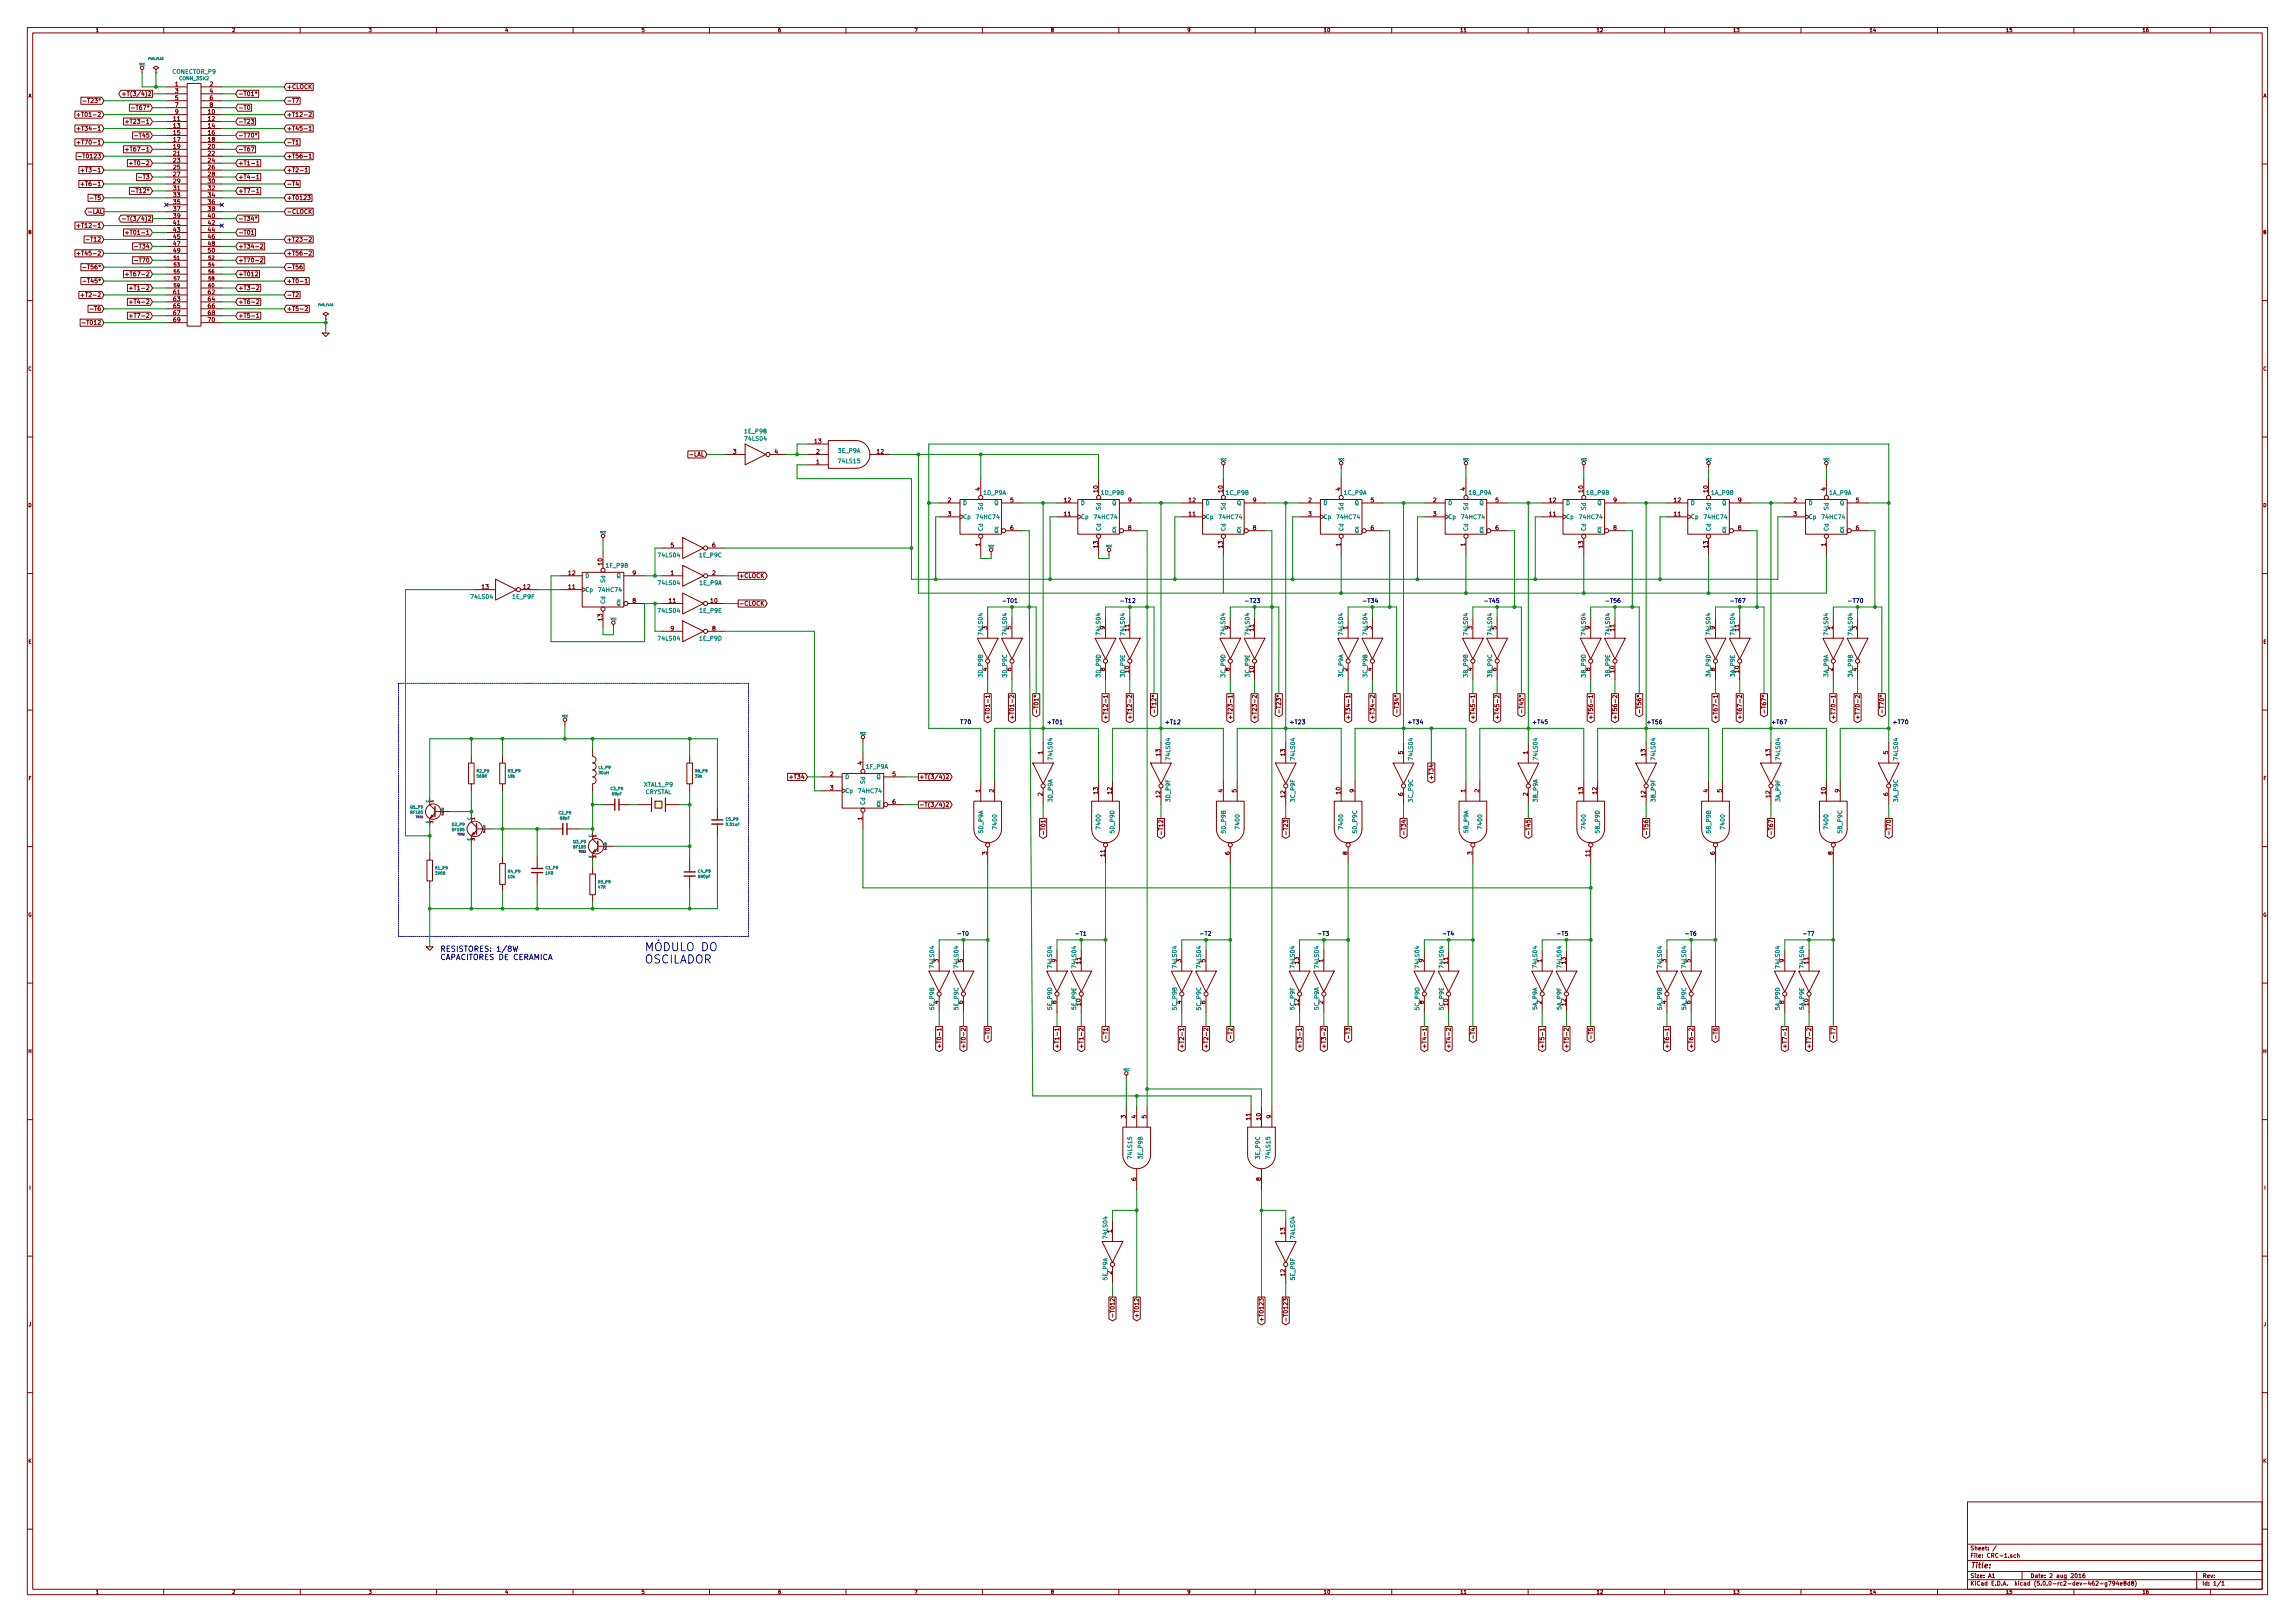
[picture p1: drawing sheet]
<svg xmlns="http://www.w3.org/2000/svg" width="841mm" height="594mm" viewBox="0 0 841 594" stroke-linecap="round" stroke-linejoin="round" font-family="sans-serif">
<defs><g id="words">
<g font-size="4.2" fill="#0000c2">
<text x="236.2" y="348.4">MÓDULO DO</text>
<text x="236.2" y="352.9">OSCILADOR</text>
</g>
<g font-size="2.8" fill="#0000c2">
<text x="161.3" y="348.6">RESISTORES: 1/8W</text>
<text x="161.3" y="351.6">CAPACITORES DE CERAMICA</text>
</g>
<text font-size="2.8" fill="#840000" x="722" y="574.4">Title:</text>
<g font-size="2.1" fill="#008484">
<text x="63.2" y="27">CONECTOR_P9</text>
<text x="272.9" y="158.7">1E_P9B</text>
<text x="273.2" y="161.4">74LS04</text>
<text x="307.2" y="165.9">3E_P9A</text>
<text x="307.4" y="169.7">74LS15</text>
<text x="352.8" y="185">D</text>
<text x="360.5" y="181.3">1D_P9A</text>
<text x="364.4" y="185">Q</text>
<text x="396" y="185">D</text>
<text x="403.7" y="181.3">1D_P9B</text>
<text x="407.5" y="185">Q</text>
<text x="441.7" y="185">D</text>
<text x="449.4" y="181.3">1C_P9B</text>
<text x="453.3" y="185">Q</text>
<text x="484.9" y="185">D</text>
<text x="492.6" y="181.3">1C_P9A</text>
<text x="496.4" y="185">Q</text>
<text x="530.6" y="185">D</text>
<text x="538.3" y="181.3">1B_P9A</text>
<text x="542.2" y="185">Q</text>
<text x="573.8" y="185">D</text>
<text x="581.5" y="181.3">1B_P9B</text>
<text x="585.3" y="185">Q</text>
<text x="619.5" y="185">D</text>
<text x="627.2" y="181.3">1A_P9B</text>
<text x="631.1" y="185">Q</text>
<text x="662.7" y="185">D</text>
<text x="670.4" y="181.3">1A_P9A</text>
<text x="674.2" y="185">Q</text>
<text x="352.8" y="190.1">Cp</text>
<text x="358.1" y="190.1">74HC74</text>
<text x="360.2" y="186.7" transform="rotate(-90 360.2 186.7)">Sd</text>
<text x="396" y="190.1">Cp</text>
<text x="401.2" y="190.1">74HC74</text>
<text x="403.4" y="186.7" transform="rotate(-90 403.4 186.7)">Sd</text>
<text x="441.7" y="190.1">Cp</text>
<text x="447" y="190.1">74HC74</text>
<text x="449.1" y="186.7" transform="rotate(-90 449.1 186.7)">Sd</text>
<text x="484.9" y="190.1">Cp</text>
<text x="490.1" y="190.1">74HC74</text>
<text x="492.3" y="186.7" transform="rotate(-90 492.3 186.7)">Sd</text>
<text x="530.6" y="190.1">Cp</text>
<text x="535.9" y="190.1">74HC74</text>
<text x="538" y="186.7" transform="rotate(-90 538 186.7)">Sd</text>
<text x="573.8" y="190.1">Cp</text>
<text x="579" y="190.1">74HC74</text>
<text x="581.2" y="186.7" transform="rotate(-90 581.2 186.7)">Sd</text>
<text x="619.5" y="190.1">Cp</text>
<text x="624.8" y="190.1">74HC74</text>
<text x="626.9" y="186.7" transform="rotate(-90 626.9 186.7)">Sd</text>
<text x="662.7" y="190.1">Cp</text>
<text x="667.9" y="190.1">74HC74</text>
<text x="670.1" y="186.7" transform="rotate(-90 670.1 186.7)">Sd</text>
<text x="360.2" y="194.6" transform="rotate(-90 360.2 194.6)">Cd</text>
<text x="364.4" y="195.1">Q</text>
<text x="403.4" y="194.6" transform="rotate(-90 403.4 194.6)">Cd</text>
<text x="407.5" y="195.1">Q</text>
<text x="449.1" y="194.6" transform="rotate(-90 449.1 194.6)">Cd</text>
<text x="453.3" y="195.1">Q</text>
<text x="492.3" y="194.6" transform="rotate(-90 492.3 194.6)">Cd</text>
<text x="496.4" y="195.1">Q</text>
<text x="538" y="194.6" transform="rotate(-90 538 194.6)">Cd</text>
<text x="542.2" y="195.1">Q</text>
<text x="581.2" y="194.6" transform="rotate(-90 581.2 194.6)">Cd</text>
<text x="585.3" y="195.1">Q</text>
<text x="626.9" y="194.6" transform="rotate(-90 626.9 194.6)">Cd</text>
<text x="631.1" y="195.1">Q</text>
<text x="670.1" y="194.6" transform="rotate(-90 670.1 194.6)">Cd</text>
<text x="674.2" y="195.1">Q</text>
<text x="222.2" y="207.9">1F_P9B</text>
<text x="241.4" y="204.1">74LS04</text>
<text x="256.4" y="204.1">1E_P9C</text>
<text x="214.4" y="211.7">D</text>
<text x="221.7" y="213.4" transform="rotate(-90 221.7 213.4)">Sd</text>
<text x="225.9" y="211.7">Q</text>
<text x="241.4" y="214.3">74LS04</text>
<text x="256.4" y="214.3">1E_P9A</text>
<text x="172.8" y="219.4">74LS04</text>
<text x="187.9" y="219.4">1E_P9F</text>
<text x="214.4" y="216.7">Cp</text>
<text x="219.6" y="216.8">74HC74</text>
<text x="221.7" y="221.3" transform="rotate(-90 221.7 221.3)">Cd</text>
<text x="225.9" y="221.8">Q</text>
<text x="241.4" y="224.4">74LS04</text>
<text x="256.5" y="224.4">1E_P9E</text>
<text x="360.1" y="232.4" transform="rotate(-90 360.1 232.4)">74LS04</text>
<text x="369" y="232.4" transform="rotate(-90 369 232.4)">74LS04</text>
<text x="403.3" y="232.4" transform="rotate(-90 403.3 232.4)">74LS04</text>
<text x="412.2" y="232.4" transform="rotate(-90 412.2 232.4)">74LS04</text>
<text x="449" y="232.4" transform="rotate(-90 449 232.4)">74LS04</text>
<text x="457.9" y="232.4" transform="rotate(-90 457.9 232.4)">74LS04</text>
<text x="492.2" y="232.4" transform="rotate(-90 492.2 232.4)">74LS04</text>
<text x="501.1" y="232.4" transform="rotate(-90 501.1 232.4)">74LS04</text>
<text x="537.9" y="232.4" transform="rotate(-90 537.9 232.4)">74LS04</text>
<text x="546.8" y="232.4" transform="rotate(-90 546.8 232.4)">74LS04</text>
<text x="581.1" y="232.4" transform="rotate(-90 581.1 232.4)">74LS04</text>
<text x="590" y="232.4" transform="rotate(-90 590 232.4)">74LS04</text>
<text x="626.8" y="232.4" transform="rotate(-90 626.8 232.4)">74LS04</text>
<text x="635.7" y="232.4" transform="rotate(-90 635.7 232.4)">74LS04</text>
<text x="670" y="232.4" transform="rotate(-90 670 232.4)">74LS04</text>
<text x="678.9" y="232.4" transform="rotate(-90 678.9 232.4)">74LS04</text>
<text x="241.4" y="234.6">74LS04</text>
<text x="256.4" y="234.6">1E_P9D</text>
<text x="361.7" y="245.8" transform="rotate(-90 361.7 245.8)">4</text>
<text x="370.6" y="245.8" transform="rotate(-90 370.6 245.8)">6</text>
<text x="404.9" y="245.8" transform="rotate(-90 404.9 245.8)">8</text>
<text x="450.6" y="245.8" transform="rotate(-90 450.6 245.8)">8</text>
<text x="493.8" y="245.8" transform="rotate(-90 493.8 245.8)">2</text>
<text x="502.7" y="245.8" transform="rotate(-90 502.7 245.8)">4</text>
<text x="539.5" y="245.8" transform="rotate(-90 539.5 245.8)">4</text>
<text x="548.4" y="245.8" transform="rotate(-90 548.4 245.8)">6</text>
<text x="582.7" y="245.8" transform="rotate(-90 582.7 245.8)">8</text>
<text x="628.4" y="245.8" transform="rotate(-90 628.4 245.8)">8</text>
<text x="671.6" y="245.8" transform="rotate(-90 671.6 245.8)">2</text>
<text x="680.5" y="245.8" transform="rotate(-90 680.5 245.8)">4</text>
<text x="360.1" y="247.9" transform="rotate(-90 360.1 247.9)">3D_P9B</text>
<text x="369" y="247.9" transform="rotate(-90 369 247.9)">3D_P9C</text>
<text x="403.3" y="247.9" transform="rotate(-90 403.3 247.9)">3D_P9D</text>
<text x="412.2" y="247.9" transform="rotate(-90 412.2 247.9)">3D_P9E</text>
<text x="413.8" y="246.4" transform="rotate(-90 413.8 246.4)">10</text>
<text x="449" y="247.9" transform="rotate(-90 449 247.9)">3C_P9D</text>
<text x="457.9" y="247.9" transform="rotate(-90 457.9 247.9)">3C_P9E</text>
<text x="459.5" y="246.4" transform="rotate(-90 459.5 246.4)">10</text>
<text x="492.2" y="247.9" transform="rotate(-90 492.2 247.9)">3C_P9A</text>
<text x="501.1" y="247.9" transform="rotate(-90 501.1 247.9)">3C_P9B</text>
<text x="537.9" y="247.9" transform="rotate(-90 537.9 247.9)">3B_P9B</text>
<text x="546.8" y="247.9" transform="rotate(-90 546.8 247.9)">3B_P9C</text>
<text x="581.1" y="247.9" transform="rotate(-90 581.1 247.9)">3B_P9D</text>
<text x="590" y="247.9" transform="rotate(-90 590 247.9)">3B_P9E</text>
<text x="591.6" y="246.4" transform="rotate(-90 591.6 246.4)">10</text>
<text x="626.8" y="247.9" transform="rotate(-90 626.8 247.9)">3A_P9D</text>
<text x="635.7" y="247.9" transform="rotate(-90 635.7 247.9)">3A_P9E</text>
<text x="637.3" y="246.4" transform="rotate(-90 637.3 246.4)">10</text>
<text x="670" y="247.9" transform="rotate(-90 670 247.9)">3A_P9A</text>
<text x="678.9" y="247.9" transform="rotate(-90 678.9 247.9)">3A_P9B</text>
<text x="317.4" y="281.6">1F_P9A</text>
<text x="385.6" y="278.1" transform="rotate(-90 385.6 278.1)">74LS04</text>
<text x="428.8" y="278.1" transform="rotate(-90 428.8 278.1)">74LS04</text>
<text x="474.5" y="278.1" transform="rotate(-90 474.5 278.1)">74LS04</text>
<text x="517.7" y="278.1" transform="rotate(-90 517.7 278.1)">74LS04</text>
<text x="563.4" y="278.1" transform="rotate(-90 563.4 278.1)">74LS04</text>
<text x="606.6" y="278.1" transform="rotate(-90 606.6 278.1)">74LS04</text>
<text x="652.3" y="278.1" transform="rotate(-90 652.3 278.1)">74LS04</text>
<text x="695.5" y="278.1" transform="rotate(-90 695.5 278.1)">74LS04</text>
<text x="309.6" y="285.3">D</text>
<text x="317" y="287" transform="rotate(-90 317 287)">Sd</text>
<text x="321.2" y="285.3">Q</text>
<text x="236.1" y="288.1">XTAL1_P9</text>
<text x="236.3" y="290.8">CRYSTAL</text>
<text x="309.6" y="290.4">Cp</text>
<text x="314.9" y="290.5">74HC74</text>
<text x="385.6" y="293.6" transform="rotate(-90 385.6 293.6)">3D_P9A</text>
<text x="428.8" y="293.5" transform="rotate(-90 428.8 293.5)">3D_P9F</text>
<text x="474.5" y="293.5" transform="rotate(-90 474.5 293.5)">3C_P9F</text>
<text x="517.7" y="293.6" transform="rotate(-90 517.7 293.6)">3C_P9C</text>
<text x="563.4" y="293.6" transform="rotate(-90 563.4 293.6)">3B_P9A</text>
<text x="606.6" y="293.5" transform="rotate(-90 606.6 293.5)">3B_P9F</text>
<text x="652.3" y="293.5" transform="rotate(-90 652.3 293.5)">3A_P9F</text>
<text x="695.5" y="293.6" transform="rotate(-90 695.5 293.6)">3A_P9C</text>
<text x="317" y="295" transform="rotate(-90 317 295)">Cd</text>
<text x="321.2" y="295.5">Q</text>
<text x="360.2" y="305.1" transform="rotate(-90 360.2 305.1)">5D_P9A</text>
<text x="365.3" y="303.4" transform="rotate(-90 365.3 303.4)">7400</text>
<text x="403.3" y="303.4" transform="rotate(-90 403.3 303.4)">7400</text>
<text x="408.4" y="305.1" transform="rotate(-90 408.4 305.1)">5D_P9D</text>
<text x="449.1" y="305.1" transform="rotate(-90 449.1 305.1)">5D_P9B</text>
<text x="454.2" y="303.4" transform="rotate(-90 454.2 303.4)">7400</text>
<text x="492.2" y="303.4" transform="rotate(-90 492.2 303.4)">7400</text>
<text x="497.3" y="305.1" transform="rotate(-90 497.3 305.1)">5D_P9C</text>
<text x="538" y="305.1" transform="rotate(-90 538 305.1)">5B_P9A</text>
<text x="543.1" y="303.4" transform="rotate(-90 543.1 303.4)">7400</text>
<text x="581.1" y="303.4" transform="rotate(-90 581.1 303.4)">7400</text>
<text x="586.2" y="305.1" transform="rotate(-90 586.2 305.1)">5B_P9D</text>
<text x="626.9" y="305.1" transform="rotate(-90 626.9 305.1)">5B_P9B</text>
<text x="632" y="303.4" transform="rotate(-90 632 303.4)">7400</text>
<text x="670" y="303.4" transform="rotate(-90 670 303.4)">7400</text>
<text x="675.1" y="305.1" transform="rotate(-90 675.1 305.1)">5B_P9C</text>
<text x="342.3" y="354.3" transform="rotate(-90 342.3 354.3)">74LS04</text>
<text x="351.2" y="354.3" transform="rotate(-90 351.2 354.3)">74LS04</text>
<text x="385.5" y="354.3" transform="rotate(-90 385.5 354.3)">74LS04</text>
<text x="394.4" y="354.3" transform="rotate(-90 394.4 354.3)">74LS04</text>
<text x="431.2" y="354.3" transform="rotate(-90 431.2 354.3)">74LS04</text>
<text x="440.1" y="354.3" transform="rotate(-90 440.1 354.3)">74LS04</text>
<text x="474.4" y="354.3" transform="rotate(-90 474.4 354.3)">74LS04</text>
<text x="483.3" y="354.3" transform="rotate(-90 483.3 354.3)">74LS04</text>
<text x="520.1" y="354.3" transform="rotate(-90 520.1 354.3)">74LS04</text>
<text x="529" y="354.3" transform="rotate(-90 529 354.3)">74LS04</text>
<text x="563.3" y="354.3" transform="rotate(-90 563.3 354.3)">74LS04</text>
<text x="572.2" y="354.3" transform="rotate(-90 572.2 354.3)">74LS04</text>
<text x="609" y="354.3" transform="rotate(-90 609 354.3)">74LS04</text>
<text x="617.9" y="354.3" transform="rotate(-90 617.9 354.3)">74LS04</text>
<text x="652.2" y="354.3" transform="rotate(-90 652.2 354.3)">74LS04</text>
<text x="661.1" y="354.3" transform="rotate(-90 661.1 354.3)">74LS04</text>
<text x="342.3" y="369.8" transform="rotate(-90 342.3 369.8)">5E_P9B</text>
<text x="343.9" y="367.7" transform="rotate(-90 343.9 367.7)">4</text>
<text x="351.2" y="369.8" transform="rotate(-90 351.2 369.8)">5E_P9C</text>
<text x="352.8" y="367.7" transform="rotate(-90 352.8 367.7)">6</text>
<text x="385.5" y="369.8" transform="rotate(-90 385.5 369.8)">5E_P9D</text>
<text x="387.1" y="367.7" transform="rotate(-90 387.1 367.7)">8</text>
<text x="394.4" y="369.7" transform="rotate(-90 394.4 369.7)">5E_P9E</text>
<text x="396" y="368.3" transform="rotate(-90 396 368.3)">10</text>
<text x="431.2" y="369.8" transform="rotate(-90 431.2 369.8)">5C_P9B</text>
<text x="432.8" y="367.7" transform="rotate(-90 432.8 367.7)">4</text>
<text x="440.1" y="369.8" transform="rotate(-90 440.1 369.8)">5C_P9C</text>
<text x="441.7" y="367.7" transform="rotate(-90 441.7 367.7)">6</text>
<text x="474.4" y="369.7" transform="rotate(-90 474.4 369.7)">5C_P9F</text>
<text x="476" y="368.3" transform="rotate(-90 476 368.3)">12</text>
<text x="483.3" y="369.8" transform="rotate(-90 483.3 369.8)">5C_P9A</text>
<text x="484.9" y="367.7" transform="rotate(-90 484.9 367.7)">2</text>
<text x="520.1" y="369.8" transform="rotate(-90 520.1 369.8)">5C_P9D</text>
<text x="521.7" y="367.7" transform="rotate(-90 521.7 367.7)">8</text>
<text x="529" y="369.8" transform="rotate(-90 529 369.8)">5C_P9E</text>
<text x="530.6" y="368.3" transform="rotate(-90 530.6 368.3)">10</text>
<text x="563.3" y="369.8" transform="rotate(-90 563.3 369.8)">5A_P9A</text>
<text x="564.9" y="367.7" transform="rotate(-90 564.9 367.7)">2</text>
<text x="572.2" y="369.7" transform="rotate(-90 572.2 369.7)">5A_P9F</text>
<text x="573.8" y="368.3" transform="rotate(-90 573.8 368.3)">12</text>
<text x="609" y="369.8" transform="rotate(-90 609 369.8)">5A_P9B</text>
<text x="610.6" y="367.7" transform="rotate(-90 610.6 367.7)">4</text>
<text x="617.9" y="369.8" transform="rotate(-90 617.9 369.8)">5A_P9C</text>
<text x="619.5" y="367.7" transform="rotate(-90 619.5 367.7)">6</text>
<text x="652.2" y="369.8" transform="rotate(-90 652.2 369.8)">5A_P9D</text>
<text x="653.8" y="367.7" transform="rotate(-90 653.8 367.7)">8</text>
<text x="661.1" y="369.8" transform="rotate(-90 661.1 369.8)">5A_P9E</text>
<text x="662.7" y="368.3" transform="rotate(-90 662.7 368.3)">10</text>
<text x="414.9" y="424.2" transform="rotate(-90 414.9 424.2)">74LS15</text>
<text x="418.7" y="424.4" transform="rotate(-90 418.7 424.4)">3E_P9B</text>
<text x="461.7" y="424.4" transform="rotate(-90 461.7 424.4)">3E_P9C</text>
<text x="465.5" y="424.2" transform="rotate(-90 465.5 424.2)">74LS15</text>
<text x="405.8" y="453.4" transform="rotate(-90 405.8 453.4)">74LS04</text>
<text x="474.5" y="453.4" transform="rotate(-90 474.5 453.4)">74LS04</text>
<text x="407.4" y="466.7" transform="rotate(-90 407.4 466.7)">2</text>
<text x="405.8" y="468.8" transform="rotate(-90 405.8 468.8)">5E_P9A</text>
<text x="474.5" y="468.7" transform="rotate(-90 474.5 468.7)">5E_P9F</text>
</g>
<g font-size="2.1" fill="#840000">
<text x="47.5" y="35.1">+T(3/4)2</text>
<text x="64.2" y="31.6">1</text>
<text x="64.2" y="34.1">3</text>
<text x="76.9" y="31.6">2</text>
<text x="76.9" y="34.1">4</text>
<text x="87.3" y="35.1">-T01*</text>
<text x="105.1" y="32.6">+CLOCK</text>
<text x="32" y="37.7">-T23*</text>
<text x="49.8" y="40.2">-T67*</text>
<text x="64.2" y="36.6">5</text>
<text x="64.2" y="39.2">7</text>
<text x="64.2" y="41.7">9</text>
<text x="76.3" y="41.7">10</text>
<text x="76.9" y="36.6">6</text>
<text x="76.9" y="39.2">8</text>
<text x="87.3" y="40.2">-T0</text>
<text x="105.1" y="37.7">-T7</text>
<text x="30.4" y="47.8">+T34-1</text>
<text x="30.4" y="42.7">+T01-2</text>
<text x="48.2" y="45.3">+T23-1</text>
<text x="63.6" y="44.3">11</text>
<text x="63.6" y="46.8">13</text>
<text x="76.3" y="44.3">12</text>
<text x="76.3" y="46.8">14</text>
<text x="87.3" y="45.3">-T23</text>
<text x="105.1" y="47.8">+T45-1</text>
<text x="105.1" y="42.7">+T12-2</text>
<text x="30.4" y="52.9">+T70-1</text>
<text x="50.6" y="50.4">-T45</text>
<text x="63.6" y="49.3">15</text>
<text x="63.6" y="51.9">17</text>
<text x="76.3" y="49.3">16</text>
<text x="76.3" y="51.9">18</text>
<text x="87.3" y="50.4">-T70*</text>
<text x="105.1" y="52.9">-T1</text>
<text x="30.5" y="58">-T0123</text>
<text x="48.2" y="55.4">+T67-1</text>
<text x="63.6" y="54.4">19</text>
<text x="63.6" y="57">21</text>
<text x="63.6" y="59.5">23</text>
<text x="76.3" y="54.4">20</text>
<text x="76.3" y="57">22</text>
<text x="76.3" y="59.5">24</text>
<text x="87.3" y="55.4">-T67</text>
<text x="105.1" y="58">+T56-1</text>
<text x="31.6" y="63.1">+T3-1</text>
<text x="49.4" y="60.5">+T0-2</text>
<text x="51.8" y="65.6">-T3</text>
<text x="63.6" y="62">25</text>
<text x="63.6" y="64.6">27</text>
<text x="76.3" y="62">26</text>
<text x="76.3" y="64.6">28</text>
<text x="87.3" y="65.6">+T4-1</text>
<text x="87.3" y="60.5">+T1-1</text>
<text x="105.1" y="63.1">+T2-1</text>
<text x="31.6" y="68.1">+T6-1</text>
<text x="49.8" y="70.7">-T12*</text>
<text x="63.6" y="67.1">29</text>
<text x="63.6" y="69.7">31</text>
<text x="76.3" y="67.1">30</text>
<text x="76.3" y="69.7">32</text>
<text x="87.3" y="70.7">+T7-1</text>
<text x="105.1" y="68.1">-T4</text>
<text x="34" y="73.2">-T5</text>
<text x="63.6" y="72.2">33</text>
<text x="63.6" y="74.7">35</text>
<text x="63.6" y="77.3">37</text>
<text x="76.3" y="72.2">34</text>
<text x="76.3" y="74.7">36</text>
<text x="76.3" y="77.3">38</text>
<text x="105.1" y="73.2">+T0123</text>
<text x="30.4" y="83.4">+T12-1</text>
<text x="33" y="78.3">-LAL</text>
<text x="48.1" y="80.8">-T(3/4)2</text>
<text x="63.6" y="79.8">39</text>
<text x="63.6" y="82.4">41</text>
<text x="76.3" y="79.8">40</text>
<text x="76.3" y="82.4">42</text>
<text x="87.3" y="80.8">-T34*</text>
<text x="105.1" y="78.3">-CLOCK</text>
<text x="32.8" y="88.5">-T12</text>
<text x="48.2" y="85.9">+T01-1</text>
<text x="63.6" y="84.9">43</text>
<text x="63.6" y="87.4">45</text>
<text x="63.6" y="90">47</text>
<text x="76.3" y="84.9">44</text>
<text x="76.3" y="87.4">46</text>
<text x="76.3" y="90">48</text>
<text x="87.3" y="85.9">-T01</text>
<text x="105.1" y="88.5">+T23-2</text>
<text x="30.4" y="93.5">+T45-2</text>
<text x="50.6" y="91">-T34</text>
<text x="63.6" y="92.5">49</text>
<text x="76.3" y="92.5">50</text>
<text x="87.3" y="91">+T34-2</text>
<text x="105.1" y="93.5">+T56-2</text>
<text x="32" y="98.6">-T56*</text>
<text x="48.2" y="101.2">+T67-2</text>
<text x="50.6" y="96.1">-T70</text>
<text x="87.3" y="101.2">+T012</text>
<text x="87.3" y="96.1">+T70-2</text>
<text x="105.1" y="98.6">-T56</text>
<text x="32" y="103.7">-T45*</text>
<text x="49.4" y="106.2">+T1-2</text>
<text x="63.6" y="107.8">61</text>
<text x="76.3" y="107.8">62</text>
<text x="87.3" y="106.2">+T3-2</text>
<text x="105.1" y="103.7">+T0-1</text>
<text x="31.6" y="108.8">+T2-2</text>
<text x="34" y="113.9">-T6</text>
<text x="49.4" y="111.3">+T4-2</text>
<text x="63.6" y="110.3">63</text>
<text x="63.6" y="112.8">65</text>
<text x="76.3" y="110.3">64</text>
<text x="76.3" y="112.8">66</text>
<text x="87.3" y="111.3">+T6-2</text>
<text x="105.1" y="113.9">+T5-2</text>
<text x="105.1" y="108.8">-T2</text>
<text x="31.6" y="118.9">-T012</text>
<text x="49.4" y="116.4">+T7-2</text>
<text x="63.6" y="115.4">67</text>
<text x="63.6" y="117.9">69</text>
<text x="76.3" y="115.4">68</text>
<text x="76.3" y="117.9">70</text>
<text x="87.3" y="116.4">+T5-1</text>
<text x="253.3" y="167.2">-LAL</text>
<text x="268.7" y="166.2">3</text>
<text x="283.9" y="166.2">4</text>
<text x="298.6" y="162.4">13</text>
<text x="299.1" y="166.2">2</text>
<text x="321.4" y="166.2">12</text>
<text x="299.1" y="170">1</text>
<text x="359.2" y="179.7" transform="rotate(-90 359.2 179.7)">4</text>
<text x="491.2" y="179.7" transform="rotate(-90 491.2 179.7)">4</text>
<text x="537" y="179.7" transform="rotate(-90 537 179.7)">4</text>
<text x="669" y="179.7" transform="rotate(-90 669 179.7)">4</text>
<text x="347.4" y="184">2</text>
<text x="370.3" y="184">5</text>
<text x="390" y="184">12</text>
<text x="402.3" y="180.3" transform="rotate(-90 402.3 180.3)">10</text>
<text x="413.4" y="184">9</text>
<text x="435.7" y="184">12</text>
<text x="448.1" y="180.3" transform="rotate(-90 448.1 180.3)">10</text>
<text x="459.2" y="184">9</text>
<text x="479.5" y="184">2</text>
<text x="502.3" y="184">5</text>
<text x="525.2" y="184">2</text>
<text x="548.1" y="184">5</text>
<text x="567.8" y="184">12</text>
<text x="580.1" y="180.3" transform="rotate(-90 580.1 180.3)">10</text>
<text x="591.2" y="184">9</text>
<text x="613.5" y="184">12</text>
<text x="625.9" y="180.3" transform="rotate(-90 625.9 180.3)">10</text>
<text x="637" y="184">9</text>
<text x="657.3" y="184">2</text>
<text x="680.1" y="184">5</text>
<text x="347.4" y="189">3</text>
<text x="390" y="189">11</text>
<text x="435.7" y="189">11</text>
<text x="479.5" y="189">3</text>
<text x="525.2" y="189">3</text>
<text x="567.8" y="189">11</text>
<text x="613.5" y="189">11</text>
<text x="657.3" y="189">3</text>
<text x="370.3" y="194.1">6</text>
<text x="413.4" y="194.1">8</text>
<text x="459.2" y="194.1">8</text>
<text x="502.3" y="194.1">6</text>
<text x="548.1" y="194.1">6</text>
<text x="591.2" y="194.1">8</text>
<text x="637" y="194.1">8</text>
<text x="680.1" y="194.1">6</text>
<text x="245.8" y="200.5">5</text>
<text x="261" y="200.5">6</text>
<text x="359.2" y="200" transform="rotate(-90 359.2 200)">1</text>
<text x="402.3" y="200.6" transform="rotate(-90 402.3 200.6)">13</text>
<text x="448.1" y="200.6" transform="rotate(-90 448.1 200.6)">13</text>
<text x="491.2" y="200" transform="rotate(-90 491.2 200)">1</text>
<text x="537" y="200" transform="rotate(-90 537 200)">1</text>
<text x="580.1" y="200.6" transform="rotate(-90 580.1 200.6)">13</text>
<text x="625.9" y="200.6" transform="rotate(-90 625.9 200.6)">13</text>
<text x="669" y="200" transform="rotate(-90 669 200)">1</text>
<text x="220.7" y="207" transform="rotate(-90 220.7 207)">10</text>
<text x="176.6" y="215.7">13</text>
<text x="191.9" y="215.7">12</text>
<text x="208.4" y="215.7">11</text>
<text x="208.4" y="210.6">12</text>
<text x="231.8" y="210.6">9</text>
<text x="245.8" y="210.6">1</text>
<text x="261" y="210.6">2</text>
<text x="270.8" y="211.7">+CLOCK</text>
<text x="231.8" y="220.8">8</text>
<text x="245.2" y="220.8">11</text>
<text x="260.5" y="220.8">10</text>
<text x="270.8" y="221.8">-CLOCK</text>
<text x="220.7" y="227.3" transform="rotate(-90 220.7 227.3)">13</text>
<text x="245.8" y="231">9</text>
<text x="261" y="231">8</text>
<text x="361.7" y="230.5" transform="rotate(-90 361.7 230.5)">3</text>
<text x="370.6" y="230.5" transform="rotate(-90 370.6 230.5)">5</text>
<text x="404.9" y="230.5" transform="rotate(-90 404.9 230.5)">9</text>
<text x="413.8" y="231.1" transform="rotate(-90 413.8 231.1)">11</text>
<text x="450.6" y="230.5" transform="rotate(-90 450.6 230.5)">9</text>
<text x="459.5" y="231.1" transform="rotate(-90 459.5 231.1)">11</text>
<text x="493.8" y="230.5" transform="rotate(-90 493.8 230.5)">1</text>
<text x="502.7" y="230.5" transform="rotate(-90 502.7 230.5)">3</text>
<text x="539.5" y="230.5" transform="rotate(-90 539.5 230.5)">3</text>
<text x="548.4" y="230.5" transform="rotate(-90 548.4 230.5)">5</text>
<text x="582.7" y="230.5" transform="rotate(-90 582.7 230.5)">9</text>
<text x="591.6" y="231.1" transform="rotate(-90 591.6 231.1)">11</text>
<text x="628.4" y="230.5" transform="rotate(-90 628.4 230.5)">9</text>
<text x="637.3" y="231.1" transform="rotate(-90 637.3 231.1)">11</text>
<text x="671.6" y="230.5" transform="rotate(-90 671.6 230.5)">1</text>
<text x="680.5" y="230.5" transform="rotate(-90 680.5 230.5)">3</text>
<text x="362.7" y="261.1" transform="rotate(-90 362.7 261.1)">+T01-1</text>
<text x="371.6" y="261.1" transform="rotate(-90 371.6 261.1)">+T01-2</text>
<text x="380.5" y="259.5" transform="rotate(-90 380.5 259.5)">-T01*</text>
<text x="405.9" y="261.1" transform="rotate(-90 405.9 261.1)">+T12-1</text>
<text x="414.8" y="261.1" transform="rotate(-90 414.8 261.1)">+T12-2</text>
<text x="423.7" y="259.5" transform="rotate(-90 423.7 259.5)">-T12*</text>
<text x="451.6" y="261.1" transform="rotate(-90 451.6 261.1)">+T23-1</text>
<text x="460.5" y="261.1" transform="rotate(-90 460.5 261.1)">+T23-2</text>
<text x="469.4" y="259.5" transform="rotate(-90 469.4 259.5)">-T23*</text>
<text x="494.8" y="261.1" transform="rotate(-90 494.8 261.1)">+T34-1</text>
<text x="503.7" y="261.1" transform="rotate(-90 503.7 261.1)">+T34-2</text>
<text x="512.6" y="259.5" transform="rotate(-90 512.6 259.5)">-T34*</text>
<text x="540.5" y="261.1" transform="rotate(-90 540.5 261.1)">+T45-1</text>
<text x="549.4" y="261.1" transform="rotate(-90 549.4 261.1)">+T45-2</text>
<text x="558.3" y="259.5" transform="rotate(-90 558.3 259.5)">-T45*</text>
<text x="583.7" y="261.1" transform="rotate(-90 583.7 261.1)">+T56-1</text>
<text x="592.6" y="261.1" transform="rotate(-90 592.6 261.1)">+T56-2</text>
<text x="601.5" y="259.5" transform="rotate(-90 601.5 259.5)">-T56*</text>
<text x="629.4" y="261.1" transform="rotate(-90 629.4 261.1)">+T67-1</text>
<text x="638.3" y="261.1" transform="rotate(-90 638.3 261.1)">+T67-2</text>
<text x="647.2" y="259.5" transform="rotate(-90 647.2 259.5)">-T67*</text>
<text x="672.6" y="261.1" transform="rotate(-90 672.6 261.1)">+T70-1</text>
<text x="681.5" y="261.1" transform="rotate(-90 681.5 261.1)">+T70-2</text>
<text x="690.4" y="259.5" transform="rotate(-90 690.4 259.5)">-T70*</text>
<text x="316" y="280.1" transform="rotate(-90 316 280.1)">4</text>
<text x="382" y="276.2" transform="rotate(-90 382 276.2)">1</text>
<text x="425.2" y="276.8" transform="rotate(-90 425.2 276.8)">13</text>
<text x="470.9" y="276.8" transform="rotate(-90 470.9 276.8)">13</text>
<text x="514.1" y="276.2" transform="rotate(-90 514.1 276.2)">5</text>
<text x="559.8" y="276.2" transform="rotate(-90 559.8 276.2)">1</text>
<text x="603" y="276.8" transform="rotate(-90 603 276.8)">13</text>
<text x="648.7" y="276.8" transform="rotate(-90 648.7 276.8)">13</text>
<text x="691.9" y="276.2" transform="rotate(-90 691.9 276.2)">5</text>
<text x="290.1" y="285.3">+T34</text>
<text x="304.2" y="284.3">2</text>
<text x="327.1" y="284.3">5</text>
<text x="336.8" y="285.3">+T(3/4)2</text>
<text x="525.3" y="284.6" transform="rotate(-90 525.3 284.6)">+T34</text>
<text x="304.2" y="289.4">3</text>
<text x="359.2" y="290.2" transform="rotate(-90 359.2 290.2)">1</text>
<text x="364.2" y="290.2" transform="rotate(-90 364.2 290.2)">2</text>
<text x="382" y="291.5" transform="rotate(-90 382 291.5)">2</text>
<text x="402.3" y="290.8" transform="rotate(-90 402.3 290.8)">13</text>
<text x="407.4" y="290.8" transform="rotate(-90 407.4 290.8)">12</text>
<text x="425.2" y="292.1" transform="rotate(-90 425.2 292.1)">12</text>
<text x="448.1" y="290.2" transform="rotate(-90 448.1 290.2)">4</text>
<text x="453.1" y="290.2" transform="rotate(-90 453.1 290.2)">5</text>
<text x="470.9" y="292.1" transform="rotate(-90 470.9 292.1)">12</text>
<text x="491.2" y="290.8" transform="rotate(-90 491.2 290.8)">10</text>
<text x="496.3" y="290.2" transform="rotate(-90 496.3 290.2)">9</text>
<text x="514.1" y="291.5" transform="rotate(-90 514.1 291.5)">6</text>
<text x="537" y="290.2" transform="rotate(-90 537 290.2)">1</text>
<text x="542" y="290.2" transform="rotate(-90 542 290.2)">2</text>
<text x="559.8" y="291.5" transform="rotate(-90 559.8 291.5)">2</text>
<text x="580.1" y="290.8" transform="rotate(-90 580.1 290.8)">13</text>
<text x="585.2" y="290.8" transform="rotate(-90 585.2 290.8)">12</text>
<text x="603" y="292.1" transform="rotate(-90 603 292.1)">12</text>
<text x="625.9" y="290.2" transform="rotate(-90 625.9 290.2)">4</text>
<text x="630.9" y="290.2" transform="rotate(-90 630.9 290.2)">5</text>
<text x="648.7" y="292.1" transform="rotate(-90 648.7 292.1)">12</text>
<text x="669" y="290.8" transform="rotate(-90 669 290.8)">10</text>
<text x="674.1" y="290.2" transform="rotate(-90 674.1 290.2)">9</text>
<text x="691.9" y="291.5" transform="rotate(-90 691.9 291.5)">6</text>
<text x="327.1" y="294.5">6</text>
<text x="336.8" y="295.5">-T(3/4)2</text>
<text x="316" y="300.4" transform="rotate(-90 316 300.4)">1</text>
<text x="383" y="304.4" transform="rotate(-90 383 304.4)">-T01</text>
<text x="426.2" y="304.4" transform="rotate(-90 426.2 304.4)">-T12</text>
<text x="471.9" y="304.4" transform="rotate(-90 471.9 304.4)">-T23</text>
<text x="515.1" y="304.4" transform="rotate(-90 515.1 304.4)">-T34</text>
<text x="560.8" y="304.4" transform="rotate(-90 560.8 304.4)">-T45</text>
<text x="604" y="304.4" transform="rotate(-90 604 304.4)">-T56</text>
<text x="649.7" y="304.4" transform="rotate(-90 649.7 304.4)">-T67</text>
<text x="692.9" y="304.4" transform="rotate(-90 692.9 304.4)">-T70</text>
<text x="361.7" y="313.1" transform="rotate(-90 361.7 313.1)">3</text>
<text x="404.9" y="313.7" transform="rotate(-90 404.9 313.7)">11</text>
<text x="450.6" y="313.1" transform="rotate(-90 450.6 313.1)">6</text>
<text x="493.8" y="313.1" transform="rotate(-90 493.8 313.1)">8</text>
<text x="539.5" y="313.1" transform="rotate(-90 539.5 313.1)">3</text>
<text x="582.7" y="313.7" transform="rotate(-90 582.7 313.7)">11</text>
<text x="628.4" y="313.1" transform="rotate(-90 628.4 313.1)">6</text>
<text x="671.6" y="313.1" transform="rotate(-90 671.6 313.1)">8</text>
<text x="343.9" y="352.4" transform="rotate(-90 343.9 352.4)">3</text>
<text x="352.8" y="352.4" transform="rotate(-90 352.8 352.4)">5</text>
<text x="387.1" y="352.4" transform="rotate(-90 387.1 352.4)">9</text>
<text x="396" y="353" transform="rotate(-90 396 353)">11</text>
<text x="432.8" y="352.4" transform="rotate(-90 432.8 352.4)">3</text>
<text x="441.7" y="352.4" transform="rotate(-90 441.7 352.4)">5</text>
<text x="476" y="353" transform="rotate(-90 476 353)">13</text>
<text x="484.9" y="352.4" transform="rotate(-90 484.9 352.4)">1</text>
<text x="521.7" y="352.4" transform="rotate(-90 521.7 352.4)">9</text>
<text x="530.6" y="353" transform="rotate(-90 530.6 353)">11</text>
<text x="564.9" y="352.4" transform="rotate(-90 564.9 352.4)">1</text>
<text x="573.8" y="353" transform="rotate(-90 573.8 353)">13</text>
<text x="610.6" y="352.4" transform="rotate(-90 610.6 352.4)">3</text>
<text x="619.5" y="352.4" transform="rotate(-90 619.5 352.4)">5</text>
<text x="653.8" y="352.4" transform="rotate(-90 653.8 352.4)">9</text>
<text x="662.7" y="353" transform="rotate(-90 662.7 353)">11</text>
<text x="344.9" y="381.9" transform="rotate(-90 344.9 381.9)">+T0-1</text>
<text x="353.8" y="381.9" transform="rotate(-90 353.8 381.9)">+T0-2</text>
<text x="362.7" y="379.4" transform="rotate(-90 362.7 379.4)">-T0</text>
<text x="388.1" y="381.9" transform="rotate(-90 388.1 381.9)">+T1-1</text>
<text x="397" y="381.9" transform="rotate(-90 397 381.9)">+T1-2</text>
<text x="405.9" y="379.4" transform="rotate(-90 405.9 379.4)">-T1</text>
<text x="433.8" y="381.9" transform="rotate(-90 433.8 381.9)">+T2-1</text>
<text x="442.7" y="381.9" transform="rotate(-90 442.7 381.9)">+T2-2</text>
<text x="451.6" y="379.4" transform="rotate(-90 451.6 379.4)">-T2</text>
<text x="477" y="381.9" transform="rotate(-90 477 381.9)">+T3-1</text>
<text x="485.9" y="381.9" transform="rotate(-90 485.9 381.9)">+T3-2</text>
<text x="494.8" y="379.4" transform="rotate(-90 494.8 379.4)">-T3</text>
<text x="522.7" y="381.9" transform="rotate(-90 522.7 381.9)">+T4-1</text>
<text x="531.6" y="381.9" transform="rotate(-90 531.6 381.9)">+T4-2</text>
<text x="540.5" y="379.4" transform="rotate(-90 540.5 379.4)">-T4</text>
<text x="565.9" y="381.9" transform="rotate(-90 565.9 381.9)">+T5-1</text>
<text x="574.8" y="381.9" transform="rotate(-90 574.8 381.9)">+T5-2</text>
<text x="583.7" y="379.4" transform="rotate(-90 583.7 379.4)">-T5</text>
<text x="611.6" y="381.9" transform="rotate(-90 611.6 381.9)">+T6-1</text>
<text x="620.5" y="381.9" transform="rotate(-90 620.5 381.9)">+T6-2</text>
<text x="629.4" y="379.4" transform="rotate(-90 629.4 379.4)">-T6</text>
<text x="654.8" y="381.9" transform="rotate(-90 654.8 381.9)">+T7-1</text>
<text x="663.7" y="381.9" transform="rotate(-90 663.7 381.9)">+T7-2</text>
<text x="672.6" y="379.4" transform="rotate(-90 672.6 379.4)">-T7</text>
<text x="412.5" y="409.6" transform="rotate(-90 412.5 409.6)">3</text>
<text x="416.3" y="409.6" transform="rotate(-90 416.3 409.6)">4</text>
<text x="420.1" y="409.6" transform="rotate(-90 420.1 409.6)">5</text>
<text x="458.2" y="410.2" transform="rotate(-90 458.2 410.2)">11</text>
<text x="462" y="410.2" transform="rotate(-90 462 410.2)">10</text>
<text x="465.8" y="409.6" transform="rotate(-90 465.8 409.6)">9</text>
<text x="416.3" y="432.5" transform="rotate(-90 416.3 432.5)">6</text>
<text x="462" y="432.5" transform="rotate(-90 462 432.5)">8</text>
<text x="407.4" y="451.5" transform="rotate(-90 407.4 451.5)">1</text>
<text x="470.9" y="452.1" transform="rotate(-90 470.9 452.1)">13</text>
<text x="470.9" y="467.3" transform="rotate(-90 470.9 467.3)">12</text>
<text x="408.4" y="480.8" transform="rotate(-90 408.4 480.8)">-T012</text>
<text x="417.3" y="481.4" transform="rotate(-90 417.3 481.4)">+T012</text>
<text x="463" y="482.6" transform="rotate(-90 463 482.6)">+T0123</text>
<text x="471.9" y="482" transform="rotate(-90 471.9 482)">-T0123</text>
<text x="722" y="567.8">Sheet: /</text>
<text x="722" y="570.5">File: CRC-1.sch</text>
<text x="722" y="580.7">KiCad E.D.A. kicad (5.0.0-rc2-dev-462-g794e8d8)</text>
<text x="722" y="577.9">Size: A1</text>
<text x="744" y="577.9">Date: 2 aug 2016</text>
<text x="807" y="577.9">Rev:</text>
<text x="807" y="580.7">Id: 1/1</text>
</g>
<g font-size="2.1" fill="#0000c2">
<text x="367" y="220.8">-T01</text>
<text x="410.2" y="220.8">-T12</text>
<text x="455.9" y="220.8">-T23</text>
<text x="499.1" y="220.8">-T34</text>
<text x="543.6" y="220.8">-T45</text>
<text x="588" y="220.8">-T56</text>
<text x="633.7" y="220.8">-T67</text>
<text x="676.9" y="220.8">-T70</text>
<text x="351.8" y="265.2">T70</text>
<text x="383.5" y="265.2">+T01</text>
<text x="426.7" y="265.2">+T12</text>
<text x="472.4" y="265.2">+T23</text>
<text x="515.6" y="265.2">+T34</text>
<text x="561.3" y="265.2">+T45</text>
<text x="603.2" y="265.2">+T56</text>
<text x="649" y="265.2">+T67</text>
<text x="693.4" y="265.2">+T70</text>
<text x="350.5" y="342.7">-T0</text>
<text x="393.7" y="342.7">-T1</text>
<text x="439.4" y="342.7">-T2</text>
<text x="482.6" y="342.7">-T3</text>
<text x="528.3" y="342.7">-T4</text>
<text x="570.2" y="342.7">-T5</text>
<text x="617.2" y="342.7">-T6</text>
<text x="660.4" y="342.7">-T7</text>
</g>
<g font-size="1.8" fill="#840000">
<text x="35" y="11.7">1</text>
<text x="85" y="11.7">2</text>
<text x="135" y="11.7">3</text>
<text x="185" y="11.7">4</text>
<text x="235" y="11.7">5</text>
<text x="285" y="11.7">6</text>
<text x="335" y="11.7">7</text>
<text x="385" y="11.7">8</text>
<text x="435" y="11.7">9</text>
<text x="485" y="11.7">10</text>
<text x="535" y="11.7">11</text>
<text x="585" y="11.7">12</text>
<text x="635" y="11.7">13</text>
<text x="685" y="11.7">14</text>
<text x="735" y="11.7">15</text>
<text x="785" y="11.7">16</text>
<text x="10.4" y="35.7">A</text>
<text x="829.4" y="35.7">A</text>
<text x="10.4" y="85.7">B</text>
<text x="829.4" y="85.7">B</text>
<text x="63.8" y="95.1">51</text>
<text x="76.5" y="95.1">52</text>
<text x="63.8" y="97.6">53</text>
<text x="63.8" y="100.1">55</text>
<text x="76.5" y="97.6">54</text>
<text x="76.5" y="100.1">56</text>
<text x="63.8" y="102.7">57</text>
<text x="63.8" y="105.2">59</text>
<text x="76.5" y="102.7">58</text>
<text x="76.5" y="105.2">60</text>
<text x="10.4" y="135.7">C</text>
<text x="829.4" y="135.7">C</text>
<text x="10.4" y="185.7">D</text>
<text x="829.4" y="185.7">D</text>
<text x="10.4" y="235.7">E</text>
<text x="829.4" y="235.7">E</text>
<text x="10.5" y="285.7">F</text>
<text x="829.5" y="285.7">F</text>
<text x="10.3" y="335.7">G</text>
<text x="829.3" y="335.7">G</text>
<text x="10.4" y="385.7">H</text>
<text x="829.4" y="385.7">H</text>
<text x="10.7" y="435.7">I</text>
<text x="829.7" y="435.7">I</text>
<text x="10.5" y="485.7">J</text>
<text x="829.5" y="485.7">J</text>
<text x="10.4" y="535.7">K</text>
<text x="829.4" y="535.7">K</text>
<text x="35" y="583.7">1</text>
<text x="85" y="583.7">2</text>
<text x="135" y="583.7">3</text>
<text x="185" y="583.7">4</text>
<text x="235" y="583.7">5</text>
<text x="285" y="583.7">6</text>
<text x="335" y="583.7">7</text>
<text x="385" y="583.7">8</text>
<text x="435" y="583.7">9</text>
<text x="485" y="583.7">10</text>
<text x="535" y="583.7">11</text>
<text x="585" y="583.7">12</text>
<text x="635" y="583.7">13</text>
<text x="685" y="583.7">14</text>
<text x="735" y="583.7">15</text>
<text x="785" y="583.7">16</text>
</g>
<text font-size="1.8" fill="#008484" x="66" y="29.4">CONN_35X2</text>
<g font-size="1.4" fill="#008484">
<text x="219.4" y="281.6">L1_P9</text>
<text x="174.8" y="282.9">R2_P9</text>
<text x="174.9" y="284.8">560R</text>
<text x="186.2" y="282.9">R3_P9</text>
<text x="186.2" y="284.8">18k</text>
<text x="219.5" y="283.5">30uH</text>
<text x="254.8" y="282.9">R6_P9</text>
<text x="254.8" y="284.8">39k</text>
<text x="157.2" y="294" transform="rotate(-90 157.2 294)">C</text>
<text x="223.9" y="289.4">C3_P9</text>
<text x="224.4" y="291.3">68pF</text>
<text x="150.5" y="296.1">Q1_P9</text>
<text x="150.6" y="298">BF185</text>
<text x="161.7" y="297">B</text>
<text x="204.8" y="298.2">C2_P9</text>
<text x="157.2" y="301.5" transform="rotate(-90 157.2 301.5)">E</text>
<text x="165.7" y="302.5">Q2_P9</text>
<text x="165.8" y="304.4">BF185</text>
<text x="172.5" y="300.3" transform="rotate(-90 172.5 300.3)">C</text>
<text x="177" y="303.3">B</text>
<text x="205.3" y="300.2">68pF</text>
<text x="266.1" y="300.6">C5_P9</text>
<text x="266.2" y="302.5">0,01uF</text>
<text x="172.5" y="307.9" transform="rotate(-90 172.5 307.9)">E</text>
<text x="210.2" y="308.8">Q3_P9</text>
<text x="210.3" y="310.7">BF185</text>
<text x="216.9" y="306.7" transform="rotate(-90 216.9 306.7)">C</text>
<text x="221.4" y="309.7">B</text>
<text x="216.9" y="314.2" transform="rotate(-90 216.9 314.2)">E</text>
<text x="159.6" y="318.4">R1_P9</text>
<text x="159.6" y="320.4">390R</text>
<text x="186.2" y="319.7">R4_P9</text>
<text x="186.2" y="321.6">10k</text>
<text x="200" y="320.3">1K8</text>
<text x="200.1" y="318.3">C1_P9</text>
<text x="219.3" y="323.5">R5_P9</text>
<text x="255.9" y="319.6">C4_P9</text>
<text x="256" y="321.5">680pF</text>
<text x="219.2" y="325.4">47R</text>
</g>
<g font-size="1.4" fill="#840000">
<text x="158.7" y="293.8" transform="rotate(-90 158.7 293.8)">1</text>
<text x="161.8" y="298.5">2</text>
<text x="158.7" y="301.4" transform="rotate(-90 158.7 301.4)">3</text>
<text x="174" y="300.2" transform="rotate(-90 174 300.2)">1</text>
<text x="177.1" y="304.9">2</text>
<text x="174" y="307.8" transform="rotate(-90 174 307.8)">3</text>
<text x="218.4" y="306.5" transform="rotate(-90 218.4 306.5)">1</text>
<text x="221.5" y="311.2">2</text>
<text x="218.4" y="314.1" transform="rotate(-90 218.4 314.1)">3</text>
</g>
<g font-size="1.1" fill="#008484">
<text x="51" y="23.9">VCC</text>
<text x="54.2" y="21.9">PWR_FLAG</text>
<text x="116.4" y="112.1">PWR_FLAG</text>
<text x="447.3" y="168.7">VCC</text>
<text x="490.4" y="168.7">VCC</text>
<text x="536.2" y="168.7">VCC</text>
<text x="579.3" y="168.7">VCC</text>
<text x="625.1" y="168.7">VCC</text>
<text x="668.2" y="168.7">VCC</text>
<text x="219.9" y="195.4">VCC</text>
<text x="362.2" y="200.5">VCC</text>
<text x="405.4" y="200.5">VCC</text>
<text x="223.7" y="227.1">VCC</text>
<text x="206" y="262.7">VCC</text>
<text x="315.2" y="269">VCC</text>
<text x="411.7" y="392.2">VCC</text>
</g>
<g font-size="1" fill="#840084">
<text x="152.5" y="299.6">TO92</text>
<text x="167.7" y="305.9">TO92</text>
<text x="212.1" y="312.3">TO92</text>
</g>
</g></defs>
<g fill="none" stroke="#840000" stroke-width=".37">
<path d="M10 10.1h821v574h-821zM12 12.1h817v570h-817zM60 10.1v2M110 10.1v2M160 10.1v2M210 10.1v2M260 10.1v2M310 10.1v2M360 10.1v2M410 10.1v2M460 10.1v2M510 10.1v2"/>
<path d="M536.5 11.7h.8M560 10.1v2M610 10.1v2M660 10.1v2M710 10.1v2M760 10.1v2M810 10.1v2M29.6 35.6h7.7l.8 1.3-.8 1.3h-7.7zM30.4 37h1.1M44.3 33.1h11.6v2.6h-11.6l-.8-1.3zM44.9 34.5h1.1M45.4 33.9v1.1"/>
<path d="M46.5 33.5h.9M47.4 38.1h7.7l.8 1.3-.8 1.3h-7.7zM48.1 39.5h1.2M52.1 25.5v1.2M57.1 25.5l1.1-.7-1.1-.6-1 .6 1 .7v1.2M57.1 26.7h.1M61 31.8h7.6M61 34.4h7.6M61 36.9h7.6M61 39.4h7.6M68.6 30.6h5.1v88.9h-5.1zM73.7 31.8h7.6"/>
<path d="M73.7 34.4h7.6M73.7 36.9h7.6M73.7 39.4h7.6M87.1 38.1h5.1v2.6h-5.1l-.7-1.3zM87.1 33.1h7.7v2.6h-7.7l-.7-1.3zM90.8 38.7l.2-.1a.74 .74 0 0 1 .6 .8 .74 .74 0 0 1-.7 .7l-.2-.6zM93.5 33.7h.7M93.6 34.2l.3-.3 .2 .3M93.9 33.5v.4M104.9 35.6h5.1v2.6h-5.1l-.8-1.3zM104.9 30.5h9.9v2.6h-9.9l-.8-1.3zM108.4 36.1h1l-.7 1.5"/>
<path d="M27.5 50.8h9.8l.8 1.3-.8 1.3h-9.8zM27.5 45.8h9.8l.8 1.3-.8 1.3h-9.8zM27.5 40.7h9.8l.8 1.3-.8 1.3h-9.8zM27.9 55.9h9.4l.8 1.3-.8 1.3h-9.4zM28.2 52.2h1.1M28.2 47.2h1.1M28.2 42.1h1.1M28.6 57.3h1.2M28.8 41.5v1.2M28.8 46.6v1.1M28.8 51.7v1.1M45.2 53.4h9.9l.8 1.3-.8 1.3h-9.9z"/>
<path d="M45.2 43.2h9.9l.8 1.3-.8 1.3h-9.9zM45.9 54.8h1.2M45.9 44.6h1.2M46.5 44v1.2M46.5 54.2v1.2M46.7 58.5h8.4l.8 1.3-.8 1.3h-8.4zM47.4 59.9h1.2M48 59.3v1.1M48.6 48.3h6.5l.8 1.3-.8 1.3h-6.5zM49.3 49.7h1.1M61 42h7.6M61 44.5h7.6"/>
<path d="M61 47.1h7.6M61 49.6h7.6M61 52.1h7.6M61 54.7h7.6M61 57.2h7.6M61 59.8h7.6M73.7 42h7.6M73.7 44.5h7.6M73.7 47.1h7.6M73.7 49.6h7.6M73.7 52.1h7.6M73.7 54.7h7.6"/>
<path d="M73.7 57.2h7.6M73.7 59.8h7.6M87.1 58.5h8.5v2.6h-8.5l-.7-1.3zM87.1 53.4h6.5v2.6h-6.5l-.7-1.3zM87.1 48.3h7.7v2.6h-7.7l-.7-1.3zM87.1 43.2h6.5v2.6h-6.5l-.7-1.3zM92 53.8h1.1l-.7 1.6M92 43.7h1l-.5 .6 .4 .1v.7h-.9M92.2 59.9h1.2M93.5 49h.7M93.6 49.4l.3-.3 .2 .3M93.9 48.8v.3"/>
<path d="M94 59.4l.5-.5v1.5M104.9 55.9h9.9v2.6h-9.9l-.8-1.3zM104.9 50.8h5.1v2.6h-5.1l-.8-1.3zM104.9 45.8h9.9v2.6h-9.9l-.8-1.3zM104.9 40.7h9.9v2.6h-9.9l-.8-1.3zM108.5 51.7l.4-.4v1.5M108.5 52.8h.8M111.4 57.3h1.2M111.4 47.2h1.2M111.4 42.1h1.2M113.3 56.8l.4-.4v1.5M113.3 46.7l.4-.5v1.5"/>
<path d="M113.3 41.3l.5-.2 .3 .5-.9 1.1h.9M113.3 57.9h.8M113.3 47.7h.8M10 60.1h2M28.9 66.1h8.4l.8 1.3-.8 1.3h-8.4zM28.9 61h8.4l.8 1.3-.8 1.3h-8.4zM29.6 67.5h1.2M29.6 62.4h1.2M30.2 61.8v1.2M30.2 66.9v1.2M31.9 76.2h6.2v2.6h-6.2l-.8-1.3zM32.3 71.2h5l.8 1.3-.8 1.3h-5z"/>
<path d="M33 72.6h1.1M44.3 78.8h11.6v2.6h-11.6l-.8-1.3zM46.5 79.2h.9M47 79.2v1.6M47.4 68.6h7.7l.8 1.3-.8 1.3h-7.7zM48.1 70h1.2M50 63.5h5.1l.8 1.3-.8 1.3h-5.1zM50.7 64.9h1.2M61 62.3h7.6M61 64.8h7.6M61 67.4h7.6M61 69.9h7.6"/>
<path d="M61 72.5h7.6M61 75h7.6M61 77.5h7.6M73.7 62.3h7.6M73.7 64.8h7.6M73.7 67.4h7.6M73.7 69.9h7.6M73.7 72.5h7.6M73.7 75h7.6M73.7 77.5h7.6M87.1 78.8h7.7v2.6h-7.7l-.7-1.3zM87.1 68.6h8.5v2.6h-8.5l-.7-1.3z"/>
<path d="M87.1 63.5h8.5v2.6h-8.5l-.7-1.3zM92.2 70h1.2M92.2 64.9h1.2M93.5 79.4h.7M93.6 79.9l.3-.3 .2 .3M93.9 79.2v.4M94 69.5l.5-.4v1.5M94 64.4l.5-.4v1.5M94 70.6h.9M94 65.5h.9M94 60.4h.9M104.9 76.2h9.9v2.6h-9.9l-.8-1.3z"/>
<path d="M104.9 71.2h9.5v2.6h-9.5l-.8-1.3zM104.9 66.1h5.1v2.6h-5.1l-.8-1.3zM104.9 61h8.4v2.6h-8.4l-.8-1.3zM108.8 66.5l-.3 1.1h.9M109.2 67.1v1M110 62.4h1.2M111.8 61.9l.4-.4v1.5M111.8 63h.9M112.8 71.6h.9l-.5 .6 .4 .1v.7h-.8M113.5 77.3l.6 .9M114.1 76.7l-.8 .9M829 60.1h2"/>
<path d="M27.5 91.5h9.8l.8 1.3-.8 1.3h-9.8zM27.5 81.3h9.8l.8 1.3-.8 1.3h-9.8zM28.2 92.9h1.1M28.2 82.7h1.1M28.8 82.1v1.2M28.8 92.3v1.2M29.6 96.6h7.7l.8 1.3-.8 1.3h-7.7zM30.4 98h1.1M30.8 86.4h6.5l.8 1.3-.8 1.3h-6.5zM31.5 87.8h1.2M44.9 80.2h1.1M45.2 99.1h9.9l.8 1.3-.8 1.3h-9.9z"/>
<path d="M45.2 83.9h9.9l.8 1.3-.8 1.3h-9.9zM45.9 85.3h1.2M46.5 84.7v1.1M46.5 99.9v1.2M48.6 94h6.5l.8 1.3-.8 1.3h-6.5zM48.6 88.9h6.5l.8 1.3-.8 1.3h-6.5zM49.3 95.4h1.1M49.3 90.3h1.1M61 80.1h7.6M61 82.6h7.6M61 85.2h7.6M61 87.7h7.6"/>
<path d="M61 90.2h7.6M61 92.8h7.6M61 95.3h7.6M61 97.9h7.6M73.7 80.1h7.6M73.7 82.6h7.6M73.7 85.2h7.6M73.7 87.7h7.6M73.7 90.2h7.6M73.7 92.8h7.6M73.7 95.3h7.6M73.7 97.9h7.6"/>
<path d="M87.1 99.1h8v2.6h-8l-.7-1.3zM87.1 94h9.9v2.6h-9.9l-.7-1.3zM87.1 88.9h9.9v2.6h-9.9l-.7-1.3zM87.1 83.9h6.5v2.6h-6.5l-.7-1.3zM92.1 84.8l.5-.5v1.5M92.1 85.8h.9M93.6 99.7l.6-.1 .3 .4-1 1.1h1M93.6 95.4h1.2M93.6 90.3h1.2M95.5 94.6l.5-.1 .3 .4-.9 1.1h.9M95.5 89.5l.5-.1 .3 .4-.9 1.1h.9M104.9 96.6h6.5v2.6h-6.5l-.8-1.3z"/>
<path d="M104.9 91.5h9.9v2.6h-9.9l-.8-1.3zM104.9 86.4h9.9v2.6h-9.9l-.8-1.3zM110.6 97l-.6 .4-.1 .8 .3 .3 .5-.1-.1-.7-.7 .2M111.4 92.9h1.2M111.4 87.8h1.2M113.3 92.1l.5-.2 .3 .5-.9 1.1h.9M113.3 87l.5-.1 .3 .4-.9 1.1h.9M10 110.1h2M28.9 106.7h8.4l.8 1.3-.8 1.3h-8.4zM29.4 116.9h7.9l.8 1.3-.8 1.3h-7.9zM29.6 108.1h1.2M29.6 101.6h7.7l.8 1.3-.8 1.3h-7.7z"/>
<path d="M30 118.3h1.2M30.2 107.5v1.2M30.4 103h1.1M32.3 111.8h5l.8 1.3-.8 1.3h-5zM33 113.2h1.1M45.9 100.5h1.2M46.7 114.3h8.4l.8 1.3-.8 1.3h-8.4zM46.7 109.3h8.4l.8 1.3-.8 1.3h-8.4zM46.7 104.2h8.4l.8 1.3-.8 1.3h-8.4zM47.4 115.7h1.2M47.4 110.7h1.2M47.4 105.6h1.2"/>
<path d="M48 105v1.2M48 110.1v1.1M48 115.2v1.1M61 100.4h7.6M61 102.9h7.6M61 105.5h7.6M61 108h7.6M61 110.6h7.6M61 113.1h7.6M61 115.6h7.6M61 118.2h7.6M73.7 100.4h7.6"/>
<path d="M73.7 102.9h7.6M73.7 105.5h7.6M73.7 108h7.6M73.7 110.6h7.6M73.7 113.1h7.6M73.7 115.6h7.6M73.7 118.2h7.6M87.1 114.3h8.5v2.6h-8.5l-.7-1.3zM87.1 109.3h8.5v2.6h-8.5l-.7-1.3zM87.1 104.2h8.5v2.6h-8.5l-.7-1.3zM92.2 115.7h1.2M94 115.2l.5-.4v1.5"/>
<path d="M94 109.9l.6-.2 .3 .5-.9 1h.9M94 104.8l.6-.2 .3 .5-.9 1.1h.9M94 116.3h.9M104.9 111.8h8.4v2.6h-8.4l-.8-1.3zM104.9 101.6h8.4v2.6h-8.4l-.8-1.3zM104.9 106.7h5.1v2.6h-5.1l-.8-1.3zM108.5 107.3l.5-.1 .3 .4-.9 1.1h.9M110 103h1.2M111.8 112.4l.6-.1 .3 .4-1 1.1h1M111.8 102.5l.4-.4v1.5M111.8 103.6h.9M119.4 115.6l1-.6-1-.6-1 .6 1 .6v1.3"/>
<path d="M119.4 116.9h.1M829 110.1h2M118.1 122h2.5l-1.2 1.3zM10 160.1h2M252.1 165.1h6.2l.8 1.3-.8 1.3h-6.2zM265.4 166.4h7.6M273 162.6l7.7 3.8-7.7 3.9zM282.2 166.4h6.1M295.9 170.3h7.6M295.9 166.4h7.6M295.9 162.6h7.6M313.7 161.4h-10.2v10.1h10.2"/>
<path d="M313.7 161.4a5.1 5.1 0 0 1 5.1 5 5.1 5.1 0 0 1-5.1 5.1M318.8 166.4h7.6M359.4 175.3v6.1M402.6 175.3v6.1M448.3 170.3v1.2M448.3 175.3v6.1M491.5 170.3v1.2M491.5 175.3v6.1M537.2 170.3v1.2M537.2 175.3v6.1M580.4 170.3v1.2M580.4 175.3v6.1"/>
<path d="M626.1 170.3v1.2M626.1 175.3v6.1M669.3 170.3v1.2M669.3 175.3v6.1M829 160.1h2M221 196.9v1.3M250.2 196.9l7.6 3.8-7.6 3.8zM344.2 184.2h7.6M344.2 189.3h7.6M351.8 183h15.2v12.7h-15.2zM351.8 188.5l1.5 .8-1.5 .8M359.4 197.2v6.1"/>
<path d="M367 184.2h7.6M368.6 194.4h6M387.3 184.2h7.7M387.3 189.3h7.7M395 183h15.2v12.7h-15.2zM395 188.5l1.5 .8-1.5 .8M402.6 197.2v6.1M410.2 184.2h7.6M411.7 194.4h6.1M433.1 184.2h7.6M433.1 189.3h7.6M440.7 183h15.2v12.7h-15.2z"/>
<path d="M440.7 188.5l1.5 .8-1.5 .8M448.3 197.2v6.1M455.9 184.2h7.6M457.5 194.4h6M476.2 184.2h7.7M476.2 189.3h7.7M483.9 183h15.2v12.7h-15.2zM483.9 188.5l1.5 .8-1.5 .8M491.5 197.2v6.1M499.1 184.2h7.6M500.6 194.4h6.1M522 184.2h7.6"/>
<path d="M522 189.3h7.6M529.6 183h15.2v12.7h-15.2zM529.6 188.5l1.5 .8-1.5 .8M537.2 197.2v6.1M544.8 184.2h7.6M546.4 194.4h6M565.1 184.2h7.7M565.1 189.3h7.7M572.8 183h15.2v12.7h-15.2zM572.8 188.5l1.5 .8-1.5 .8M580.4 197.2v6.1M588 184.2h7.6"/>
<path d="M589.5 194.4h6.1M610.9 184.2h7.6M610.9 189.3h7.6M618.5 183h15.2v12.7h-15.2zM618.5 188.5l1.5 .8-1.5 .8M626.1 197.2v6.1M633.7 184.2h7.6M635.3 194.4h6M654 184.2h7.7M654 189.3h7.7M661.7 183h15.2v12.7h-15.2zM661.7 188.5l1.5 .8-1.5 .8"/>
<path d="M669.3 197.2v6.1M676.9 184.2h7.6M678.4 194.4h6.1M10 210.1h2M174 216h7.6M181.6 212.2l7.6 3.8-7.6 3.8zM190.8 216h6M205.7 216h7.7M205.7 210.9h7.7M213.4 209.6h15.2v12.7h-15.2zM213.4 215.2l1.5 .8-1.5 .7M221 202v6.1"/>
<path d="M228.6 210.9h7.6M242.6 210.9h7.6M242.6 200.7h7.6M250.2 217.2l7.6 3.9-7.6 3.8zM250.2 207.1l7.6 3.8-7.6 3.8zM259.3 210.9h6.1M259.3 200.7h6.1M270.5 209.6h9.9l.8 1.3-.8 1.3h-9.9zM270.5 219.8h9.9l.8 1.3-.8 1.2h-9.9zM363.2 202v1.3M406.4 202v1.3M829 210.1h2"/>
<path d="M221 223.8v6.1M224.8 228.7v1.2M230.1 221.1h6.1M242.6 221.1h7.6M242.6 231.2h7.6M250.2 227.4l7.6 3.8-7.6 3.8zM259.3 221.1h6.1M259.3 231.2h6.1M279.2 220.9l.6 .8M279.8 220.2l-.8 .9M358.1 233.8h7.7l-3.9 7.6zM361.9 226.1v7.7"/>
<path d="M367 233.8h7.6l-3.8 7.6zM370.8 226.1v7.7M401.3 233.8h7.6l-3.8 7.6zM405.1 226.1v7.7M410.2 233.8h7.6l-3.8 7.6zM414 226.1v7.7M447 233.8h7.7l-3.9 7.6zM450.8 226.1v7.7M455.9 233.8h7.6l-3.8 7.6zM459.7 226.1v7.7M490.2 233.8h7.6l-3.8 7.6zM494 226.1v7.7"/>
<path d="M499.1 233.8h7.6l-3.8 7.6zM502.9 226.1v7.7M535.9 233.8h7.7l-3.9 7.6zM539.7 226.1v7.7M544.8 233.8h7.6l-3.8 7.6zM548.6 226.1v7.7M579.1 233.8h7.6l-3.8 7.6zM582.9 226.1v7.7M588 233.8h7.6l-3.8 7.6zM591.8 226.1v7.7M624.8 233.8h7.7l-3.9 7.6zM628.6 226.1v7.7"/>
<path d="M633.7 233.8h7.6l-3.8 7.6zM637.5 226.1v7.7M668 233.8h7.6l-3.8 7.6zM671.8 226.1v7.7M676.9 233.8h7.6l-3.8 7.6zM680.7 226.1v7.7M360.7 254.1h2.5v9.9l-1.3 .7-1.2-.7zM361.9 242.9v6.1M369.5 254.1h2.6v9.9l-1.3 .7-1.3-.7zM370.8 242.9v6.1M378.4 254.1h2.6v7.7l-1.3 .7-1.3-.7zM379.8 260v1.1"/>
<path d="M403.8 254.1h2.6v9.9l-1.3 .7-1.3-.7zM405.1 242.9v6.1M412.7 254.1h2.6v9.9l-1.3 .7-1.3-.7zM414 242.9v6.1M421.6 254.1h2.6v7.7l-1.3 .7-1.3-.7zM423 260v1.1M449.6 254.1h2.5v9.9l-1.3 .7-1.2-.7zM450.8 242.9v6.1M458.4 254.1h2.6v9.9l-1.3 .7-1.3-.7zM459.7 242.9v6.1M467.3 254.1h2.6v7.7l-1.3 .7-1.3-.7zM468.7 260v1.1"/>
<path d="M492.7 254.1h2.6v9.9l-1.3 .7-1.3-.7zM494 242.9v6.1M501.6 254.1h2.6v9.9l-1.3 .7-1.3-.7zM502.9 242.9v6.1M510.5 254.1h2.6v7.7l-1.3 .7-1.3-.7zM511.9 260v1.1M538.5 254.1h2.5v9.9l-1.3 .7-1.2-.7zM539.7 242.9v6.1M547.3 254.1h2.6v9.9l-1.3 .7-1.3-.7zM548.6 242.9v6.1M556.2 254.1h2.6v7.7l-1.3 .7-1.3-.7zM557.6 260v1.1"/>
<path d="M581.6 254.1h2.6v9.9l-1.3 .7-1.3-.7zM582.9 242.9v6.1M590.5 254.1h2.6v9.9l-1.3 .7-1.3-.7zM591.8 242.9v6.1M599.4 254.1h2.6v7.7l-1.3 .7-1.3-.7zM600.8 260v1.1M627.4 254.1h2.5v9.9l-1.3 .7-1.2-.7zM628.6 242.9v6.1M636.2 254.1h2.6v9.9l-1.3 .7-1.3-.7zM637.5 242.9v6.1M645.1 254.1h2.6v7.7l-1.3 .7-1.3-.7zM646.5 260v1.1"/>
<path d="M670.5 254.1h2.6v9.9l-1.3 .7-1.3-.7zM671.8 242.9v6.1M679.4 254.1h2.6v9.9l-1.3 .7-1.3-.7zM680.7 242.9v6.1M688.3 254.1h2.6v7.7l-1.3 .7-1.3-.7zM689.7 260v1.1M10 260.1h2M171.7 279.5h2v7.6h-2zM172.7 276.9v2.6M183.1 279.5h2.1v7.6h-2.1zM184.1 276.9v2.6M207 264.2v1.3"/>
<path d="M217.2 274.4v2.5M217.2 279.4a1.27 1.27 0 0 1 1.3 1.3 1.27 1.27 0 0 1-1.3 1.3 1.3 1.3 0 0 1 1.3 1.3 1.3 1.3 0 0 1-1.3 1.3 1.27 1.27 0 0 1 1.2 1.2 1.27 1.27 0 0 1-1.2 1.3M217.2 277a1.22 1.22 0 0 1 1.2 1.3 1.22 1.22 0 0 1-1.2 1.2M251.7 279.5h2v7.6h-2zM252.7 276.9v2.6M316.2 270.6v1.3M316.2 275.7v6.1M361.5 262.7h1.1M362.1 262.2v1.1M370.4 262.7h1.1M370.9 262.2v1.1M378.5 279.5h7.6l-3.8 7.6z"/>
<path d="M382.3 271.9v7.6M404.6 262.7h1.2M405.2 262.2v1.1M413.5 262.7h1.2M414.1 262.2v1.1M421.6 279.5h7.7l-3.9 7.6zM425.4 271.9v7.6M450.4 262.7h1.1M451 262.2v1.1M459.3 262.7h1.1M459.8 262.2v1.1M467.4 279.5h7.6l-3.8 7.6z"/>
<path d="M471.2 271.9v7.6M493.5 262.7h1.2M494.1 262.2v1.1M502.4 262.7h1.2M503 262.2v1.1M510.5 279.5h7.7l-3.9 7.6zM514.3 271.9v7.6M523.2 279.5h2.6v6.5l-1.3 .8-1.3-.8zM539.3 262.7h1.1M539.9 262.2v1.1M548.2 262.7h1.1M548.7 262.2v1.1"/>
<path d="M556.3 279.5h7.6l-3.8 7.6zM560.1 271.9v7.6M582.4 262.7h1.2M583 262.2v1.1M591.3 262.7h1.2M591.9 262.2v1.1M599.4 279.5h7.7l-3.9 7.6zM603.2 271.9v7.6M628.2 262.7h1.1M628.8 262.2v1.1M637.1 262.7h1.1M637.6 262.2v1.1"/>
<path d="M645.2 279.5h7.6l-3.8 7.6zM649 271.9v7.6M671.3 262.7h1.2M671.9 262.2v1.1M680.2 262.7h1.2M680.8 262.2v1.1M688.3 279.5h7.7l-3.9 7.6zM692.1 271.9v7.6M829 260.1h2M157.5 292.2v2.5l1.9 1.9M159.4 297.9l-1.9 1.9v2.5M159.4 297.3h5.7"/>
<path d="M172.7 298.5v2.6l1.9 1.9M172.7 287.1v2.5M184.1 287.1v2.5M217.2 287.1v2.5M221 294.7h4.3M226.8 294.7h4.3M233.7 294.7h5.1M240 293.4h2.6v2.6h-2.6zM243.8 294.7h5.1M252.7 287.1v2.5M262.9 296v4.3M288.6 283.3h6.5l.8 1.3-.8 1.2h-6.5z"/>
<path d="M289.3 284.7h1.2M301 284.6h7.6M301 289.6h7.6M308.6 283.3h15.2v12.7h-15.2zM308.6 288.9l1.5 .7-1.5 .8M316.2 297.5v6.1M323.8 284.6h7.7M325.4 294.7h6.1M336.5 283.3h11.7l.7 1.3-.7 1.2h-11.7zM336.5 293.4h11.7l.7 1.3-.7 1.3h-11.7zM344.6 293.8l-.3 1.1h.9M345 294.4v1"/>
<path d="M345.6 283.5a1.78 1.78 0 0 1 0 2.3M345.6 293.6a1.78 1.78 0 0 1 0 2.4M346.7 283.8l.6-.1 .3 .4-.9 1.1h.9M346.7 294l.6-.1 .3 .4-.9 1.1h.9M356.9 293.4h10.1v10.2a5.1 5.1 0 0 1-5.1 5.1 5.1 5.1 0 0 1-5-5.1zM359.4 285.8v7.6M364.5 285.8v7.6M381 299.8h2.6v6.5l-1.3 .8-1.3-.8zM382.3 288.6v6.1M400 293.4h10.2v10.2a5.1 5.1 0 0 1-5.1 5.1 5.1 5.1 0 0 1-5.1-5.1zM402.6 285.8v7.6M407.7 285.8v7.6"/>
<path d="M424.2 299.8h2.5v6.5l-1.3 .8-1.2-.8zM425.4 288.6v6.1M445.8 293.4h10.1v10.2a5.1 5.1 0 0 1-5.1 5.1 5.1 5.1 0 0 1-5-5.1zM448.3 285.8v7.6M453.4 285.8v7.6M469.9 299.8h2.6v6.5l-1.3 .8-1.3-.8zM471.2 288.6v6.1M488.9 293.4h10.2v10.2a5.1 5.1 0 0 1-5.1 5.1 5.1 5.1 0 0 1-5.1-5.1zM491.5 285.8v7.6M496.6 285.8v7.6M513.1 299.8h2.5v6.5l-1.3 .8-1.2-.8zM514.3 288.6v6.1"/>
<path d="M524.6 284.2v1.2M534.7 293.4h10.1v10.2a5.1 5.1 0 0 1-5.1 5.1 5.1 5.1 0 0 1-5-5.1zM537.2 285.8v7.6M542.3 285.8v7.6M558.8 299.8h2.6v6.5l-1.3 .8-1.3-.8zM560.1 288.6v6.1M577.8 293.4h10.2v10.2a5.1 5.1 0 0 1-5.1 5.1 5.1 5.1 0 0 1-5.1-5.1zM580.4 285.8v7.6M585.5 285.8v7.6M602 299.8h2.5v6.5l-1.3 .8-1.2-.8zM603.2 288.6v6.1M623.6 293.4h10.1v10.2a5.1 5.1 0 0 1-5.1 5.1 5.1 5.1 0 0 1-5-5.1z"/>
<path d="M626.1 285.8v7.6M631.2 285.8v7.6M647.7 299.8h2.6v6.5l-1.3 .8-1.3-.8zM649 288.6v6.1M666.7 293.4h10.2v10.2a5.1 5.1 0 0 1-5.1 5.1 5.1 5.1 0 0 1-5.1-5.1zM669.3 285.8v7.6M674.4 285.8v7.6M690.9 299.8h2.5v6.5l-1.3 .8-1.2-.8zM692.1 288.6v6.1M10 310.1h2M156.5 315h2v7.7h-2zM157.5 312.5v2.5"/>
<path d="M174.6 304.2l-1.9 1.9v2.6M174.6 303.6h5.7M183.1 316.3h2.1v7.6h-2.1zM184.1 313.8v2.5M196.8 313.8v4.3M196.8 319.6v4.3M201.9 303.6h4.3M207.8 303.6h4.3M217.2 304.9v2.5l1.9 1.9M217.2 317.6v2.5M219.1 310.6l-1.9 1.9v2.5M219.1 310h5.7"/>
<path d="M252.7 315v4.4M262.9 301.8v4.3M361.9 310.2v6.1M382.4 304.5v1.2M405.1 310.2v6.1M425.6 304.5v1.2M450.8 310.2v6.1M471.3 304.5v1.2M494 310.2v6.1M514.5 304.5v1.2M539.7 310.2v6.1M560.2 304.5v1.2"/>
<path d="M582.9 310.2v6.1M603.4 304.5v1.2M628.6 310.2v6.1M649.1 304.5v1.2M671.8 310.2v6.1M692.3 304.5v1.2M829 310.1h2M157.5 322.7v2.5M184.1 323.9v2.6M216.2 320.1h2v7.6h-2zM217.2 327.7v2.6M252.7 320.9v4.3"/>
<path d="M156.2 346.8h2.5l-1.2 1.3zM340.4 355.7h7.6l-3.8 7.6zM344.2 348.1v7.6M349.2 355.7h7.7l-3.8 7.6zM353.1 348.1v7.6M383.5 355.7h7.7l-3.9 7.6zM387.3 348.1v7.6M392.4 355.7h7.6l-3.8 7.6zM396.2 348.1v7.6M429.3 355.7h7.6l-3.8 7.6zM433.1 348.1v7.6M438.1 355.7h7.7l-3.8 7.6z"/>
<path d="M442 348.1v7.6M472.4 355.7h7.7l-3.9 7.6zM476.2 348.1v7.6M481.3 355.7h7.6l-3.8 7.6zM485.1 348.1v7.6M518.2 355.7h7.6l-3.8 7.6zM522 348.1v7.6M527 355.7h7.7l-3.8 7.6zM530.9 348.1v7.6M561.3 355.7h7.7l-3.9 7.6zM565.1 348.1v7.6M570.2 355.7h7.6l-3.8 7.6z"/>
<path d="M574 348.1v7.6M607.1 355.7h7.6l-3.8 7.6zM610.9 348.1v7.6M615.9 355.7h7.7l-3.8 7.6zM619.8 348.1v7.6M650.2 355.7h7.7l-3.9 7.6zM654 348.1v7.6M659.1 355.7h7.6l-3.8 7.6zM662.9 348.1v7.6M10 360.1h2M342.9 376h2.6v8.4l-1.3 .8-1.3-.8zM344.2 364.8v6.1"/>
<path d="M351.8 376h2.6v8.4l-1.3 .8-1.3-.8zM353.1 364.8v6.1M360.7 376h2.5v5.1l-1.3 .7-1.2-.7zM362.1 379.3v1.1M386.1 376h2.5v8.4l-1.3 .8-1.2-.8zM387.3 364.8v6.1M394.9 376h2.6v8.4l-1.3 .8-1.3-.8zM396.2 364.8v6.1M403.8 376h2.6v5.1l-1.3 .7-1.3-.7zM405.2 379.3v1.1M431.8 376h2.6v8.4l-1.3 .8-1.3-.8zM433.1 364.8v6.1"/>
<path d="M440.7 376h2.6v8.4l-1.3 .8-1.3-.8zM442 364.8v6.1M449.6 376h2.5v5.1l-1.3 .7-1.2-.7zM451 379.3v1.1M475 376h2.5v8.4l-1.3 .8-1.2-.8zM476.2 364.8v6.1M483.8 376h2.6v8.4l-1.3 .8-1.3-.8zM485.1 364.8v6.1M492.7 376h2.6v5.1l-1.3 .7-1.3-.7zM494.1 379.3v1.1M520.7 376h2.6v8.4l-1.3 .8-1.3-.8zM522 364.8v6.1"/>
<path d="M529.6 376h2.6v8.4l-1.3 .8-1.3-.8zM530.9 364.8v6.1M538.5 376h2.5v5.1l-1.3 .7-1.2-.7zM539.9 379.3v1.1M563.9 376h2.5v8.4l-1.3 .8-1.2-.8zM565.1 364.8v6.1M572.7 376h2.6v8.4l-1.3 .8-1.3-.8zM574 364.8v6.1M581.6 376h2.6v5.1l-1.3 .7-1.3-.7zM583 379.3v1.1M609.6 376h2.6v8.4l-1.3 .8-1.3-.8zM610.9 364.8v6.1"/>
<path d="M618.5 376h2.6v8.4l-1.3 .8-1.3-.8zM619.8 364.8v6.1M627.4 376h2.5v5.1l-1.3 .7-1.2-.7zM628.8 379.3v1.1M652.8 376h2.5v8.4l-1.3 .8-1.2-.8zM654 364.8v6.1M661.6 376h2.6v8.4l-1.3 .8-1.3-.8zM662.9 364.8v6.1M670.5 376h2.6v5.1l-1.3 .7-1.3-.7zM671.9 379.3v1.1M829 360.1h2M343.7 383.2h1.2"/>
<path d="M344.3 382.6v1.2M352.6 383.2h1.1M353.2 382.6v1.2M386.9 383.2h1.1M387.5 382.6v1.2M395.8 383.2h1.1M396.3 382.6v1.2M412.7 393.8v1.2M432.6 383.2h1.2M433.2 382.6v1.2M441.5 383.2h1.1M442.1 382.6v1.2"/>
<path d="M475.8 383.2h1.1M476.4 382.6v1.2M484.7 383.2h1.1M485.2 382.6v1.2M521.5 383.2h1.2M522.1 382.6v1.2M530.4 383.2h1.1M531 382.6v1.2M564.7 383.2h1.1M565.3 382.6v1.2M573.6 383.2h1.1M574.1 382.6v1.2"/>
<path d="M610.4 383.2h1.2M611 382.6v1.2M619.3 383.2h1.1M619.9 382.6v1.2M653.6 383.2h1.1M654.2 382.6v1.2M662.5 383.2h1.1M663 382.6v1.2M10 410.1h2M412.7 405.2v7.6M416.6 405.2v7.6M420.4 405.2v7.6"/>
<path d="M458.5 405.2v7.6M462.3 405.2v7.6M466.1 405.2v7.6M829 410.1h2M411.5 423a5.1 5.1 0 0 0 5.1 5.1 5.1 5.1 0 0 0 5-5.1M411.5 423v-10.2h10.1v10.2M416.6 428.1v7.6M457.2 423a5.1 5.1 0 0 0 5.1 5.1 5.1 5.1 0 0 0 5.1-5.1M457.2 423v-10.2h10.2v10.2M462.3 428.1v7.6M403.9 454.7h7.6l-3.8 7.7zM407.7 447.1v7.6"/>
<path d="M467.4 454.7h7.6l-3.8 7.7zM471.2 447.1v7.6M10 460.1h2M406.4 475.1h2.6v7.9l-1.3 .8-1.3-.8zM407.7 463.9v6.1M415.3 475.1h2.6v7.9l-1.3 .8-1.3-.8zM461 475.1h2.6v9.4l-1.3 .8-1.3-.8zM469.9 475.1h2.6v9.4l-1.3 .8-1.3-.8zM471.2 463.9v6.1M829 460.1h2M407.8 481.3v1.1M416.7 481.3v1.1"/>
<path d="M461.8 483.3h1.2M462.4 482.7v1.2M471.3 482.7v1.2M10 510.1h2M829 510.1h2M721 550.1h108v32h-108zM10 560.1h2M721 578.6h108M721 575.6h108M721 571.6h108M721 565.6h108M730.1 576.8l.5-.5v1.5"/>
<path d="M730.1 577.8h.9M731.5 566.2l-1.2 1.9M737.3 569.5l-.5 .1 .5 .4v.4h-.5M738.7 569.5l-.4-.1-.3 .3v.6l.7 .1M739.3 569.6l.6-.1 .1 .9M739.3 568.9v1.5M741 575.6v3M760.6 576.4l.2-.1a.69 .69 0 0 1 .5 .8 .69 .69 0 0 1-.7 .6zM761.8 576.8l.5-.5v1.5M761.8 577.8h.9M764 576.3l-.7 .4-.1 .9 .3 .2 .5-.1v-.7l-.8 .2M772.1 579.7v1.2l-.7 .2"/>
<path d="M772.1 579.7h-.4l-.3 .2v.6l.7 .1M772.6 579.1h1.1l-.7 1.5M775 579.8l-.3 .3-.4-.1-.1-.7 .5-.2 .3 .3-.2 1.1-.5 .1M775.9 579.1l-.3 1.1h.9M776.3 579.7v.9M778.6 579.8l-.3-.3 .3-.4 .4 .1 .1 .5a.58 .58 0 0 0-.7 .2 .58 .58 0 0 0 0 .7l.7-.1v-.4l-.2-.3M780.4 579.7h-.4l-.3 .2 .1 .6 .6 .1M780.4 579.1v1.5M781.4 579.8l-.3-.3 .3-.4 .4 .1 .1 .5a.56 .56 0 0 0-.7 .2 .56 .56 0 0 0 .2 .7l.5-.2-.3-.6M782.4 578.9l.1 .1a1.73 1.73 0 0 1-.1 2.2M805 575.6v6.5M813.8 579.1l-1.3 1.9"/>
<path d="M814.2 579.6l.5-.5v1.5M829 560.1h2M60 582.1v2M110 582.1v2M160 582.1v2M210 582.1v2M260 582.1v2M310 582.1v2M360 582.1v2M410 582.1v2M460 582.1v2M510 582.1v2"/>
<path d="M536.5 583.7h.8M560 582.1v2M610 582.1v2M660 582.1v2M710 582.1v2M760 582.1v2M769.6 580.1h1.1M777 580.2l.7-.2-.1-.3-.6 .2 .1 .7h.5M810 582.1v2M814.2 580.6h.9"/>
<circle cx="52.1" cy="24.8" r=".63"/>
<circle cx="281.4" cy="166.4" r=".76"/>
<circle cx="448.3" cy="169.6" r=".63"/>
<circle cx="491.5" cy="169.6" r=".63"/>
<circle cx="537.2" cy="169.6" r=".63"/>
<circle cx="580.4" cy="169.6" r=".63"/>
<circle cx="626.1" cy="169.6" r=".63"/>
<circle cx="669.3" cy="169.6" r=".63"/>
<circle cx="221" cy="196.3" r=".63"/>
<circle cx="359.4" cy="196.4" r=".76"/>
<circle cx="359.4" cy="182.2" r=".76"/>
<circle cx="367.8" cy="194.4" r=".76"/>
<circle cx="402.6" cy="182.2" r=".76"/>
<circle cx="402.6" cy="196.4" r=".76"/>
<circle cx="411" cy="194.4" r=".76"/>
<circle cx="448.3" cy="182.2" r=".76"/>
<circle cx="448.3" cy="196.4" r=".76"/>
<circle cx="456.7" cy="194.4" r=".76"/>
<circle cx="491.5" cy="196.4" r=".76"/>
<circle cx="491.5" cy="182.2" r=".76"/>
<circle cx="499.9" cy="194.4" r=".76"/>
<circle cx="537.2" cy="196.4" r=".76"/>
<circle cx="537.2" cy="182.2" r=".76"/>
<circle cx="545.6" cy="194.4" r=".76"/>
<circle cx="580.4" cy="196.4" r=".76"/>
<circle cx="580.4" cy="182.2" r=".76"/>
<circle cx="588.8" cy="194.4" r=".76"/>
<circle cx="626.1" cy="196.4" r=".76"/>
<circle cx="626.1" cy="182.2" r=".76"/>
<circle cx="634.5" cy="194.4" r=".76"/>
<circle cx="669.3" cy="182.2" r=".76"/>
<circle cx="669.3" cy="196.4" r=".76"/>
<circle cx="677.7" cy="194.4" r=".76"/>
<circle cx="190" cy="216" r=".76"/>
<circle cx="221" cy="208.9" r=".76"/>
<circle cx="258.6" cy="210.9" r=".76"/>
<circle cx="258.6" cy="200.7" r=".76"/>
<circle cx="363.2" cy="201.4" r=".63"/>
<circle cx="406.4" cy="201.4" r=".63"/>
<circle cx="221" cy="223.1" r=".76"/>
<circle cx="224.8" cy="228" r=".63"/>
<circle cx="229.4" cy="221.1" r=".76"/>
<circle cx="258.6" cy="231.2" r=".76"/>
<circle cx="258.6" cy="221.1" r=".76"/>
<circle cx="362" cy="242.1" r=".76"/>
<circle cx="370.8" cy="242.1" r=".76"/>
<circle cx="405.1" cy="242.1" r=".76"/>
<circle cx="414" cy="242.1" r=".76"/>
<circle cx="450.9" cy="242.1" r=".76"/>
<circle cx="459.7" cy="242.1" r=".76"/>
<circle cx="494" cy="242.1" r=".76"/>
<circle cx="502.9" cy="242.1" r=".76"/>
<circle cx="539.8" cy="242.1" r=".76"/>
<circle cx="548.6" cy="242.1" r=".76"/>
<circle cx="582.9" cy="242.1" r=".76"/>
<circle cx="591.8" cy="242.1" r=".76"/>
<circle cx="628.7" cy="242.1" r=".76"/>
<circle cx="637.5" cy="242.1" r=".76"/>
<circle cx="671.8" cy="242.1" r=".76"/>
<circle cx="680.7" cy="242.1" r=".76"/>
<circle cx="207" cy="263.6" r=".63"/>
<circle cx="316.2" cy="269.9" r=".63"/>
<circle cx="158.7" cy="297.3" r="2.82"/>
<circle cx="316.2" cy="296.7" r=".76"/>
<circle cx="316.2" cy="282.5" r=".76"/>
<circle cx="324.6" cy="294.7" r=".76"/>
<circle cx="382.3" cy="287.9" r=".76"/>
<circle cx="425.5" cy="287.9" r=".76"/>
<circle cx="471.2" cy="287.9" r=".76"/>
<circle cx="514.4" cy="287.9" r=".76"/>
<circle cx="560.1" cy="287.9" r=".76"/>
<circle cx="603.3" cy="287.9" r=".76"/>
<circle cx="649" cy="287.9" r=".76"/>
<circle cx="692.2" cy="287.9" r=".76"/>
<circle cx="174" cy="303.6" r="2.82"/>
<circle cx="218.4" cy="310" r="2.82"/>
<circle cx="362" cy="309.4" r=".76"/>
<circle cx="405.1" cy="309.4" r=".76"/>
<circle cx="450.9" cy="309.4" r=".76"/>
<circle cx="494" cy="309.4" r=".76"/>
<circle cx="539.8" cy="309.4" r=".76"/>
<circle cx="582.9" cy="309.4" r=".76"/>
<circle cx="628.7" cy="309.4" r=".76"/>
<circle cx="671.8" cy="309.4" r=".76"/>
<circle cx="344.2" cy="364.1" r=".76"/>
<circle cx="353.1" cy="364.1" r=".76"/>
<circle cx="387.4" cy="364.1" r=".76"/>
<circle cx="396.2" cy="364.1" r=".76"/>
<circle cx="433.1" cy="364.1" r=".76"/>
<circle cx="442" cy="364.1" r=".76"/>
<circle cx="476.3" cy="364.1" r=".76"/>
<circle cx="485.1" cy="364.1" r=".76"/>
<circle cx="522" cy="364.1" r=".76"/>
<circle cx="530.9" cy="364.1" r=".76"/>
<circle cx="565.2" cy="364.1" r=".76"/>
<circle cx="574" cy="364.1" r=".76"/>
<circle cx="610.9" cy="364.1" r=".76"/>
<circle cx="619.8" cy="364.1" r=".76"/>
<circle cx="654.1" cy="364.1" r=".76"/>
<circle cx="662.9" cy="364.1" r=".76"/>
<circle cx="412.7" cy="393.1" r=".63"/>
<circle cx="407.7" cy="463.1" r=".76"/>
<circle cx="471.2" cy="463.1" r=".76"/>
</g>
<g fill="none" stroke="#008400" stroke-width=".37">
<path d="M38.1 36.9h22.9M52.1 26.7v5.1h8.9M55.9 39.4h5.1M55.9 34.4h5.1M57.1 26.7v5.1M81.3 39.4h5.1M81.3 36.9h22.8M81.3 34.4h5.1M81.3 31.8h22.8M38.1 57.2h22.9M38.1 52.1h22.9M38.1 47.1h22.9"/>
<path d="M38.1 42h22.9M55.9 59.8h5.1M55.9 54.7h5.1M55.9 49.6h5.1M55.9 44.5h5.1M81.3 59.8h5.1M81.3 57.2h22.8M81.3 54.7h5.1M81.3 52.1h22.8M81.3 49.6h5.1M81.3 47.1h22.8M81.3 44.5h5.1"/>
<path d="M81.3 42h22.8M38.1 77.5h22.9M38.1 72.5h22.9M38.1 67.4h22.9M38.1 62.3h22.9M55.9 69.9h5.1M55.9 64.8h5.1M81.3 77.5h22.8M81.3 72.5h22.8M81.3 69.9h5.1M81.3 67.4h22.8M81.3 64.8h5.1"/>
<path d="M81.3 62.3h22.8M38.1 92.8h22.9M38.1 97.9h22.9M38.1 87.7h22.9M38.1 82.6h22.9M55.9 95.3h5.1M55.9 90.2h5.1M55.9 85.2h5.1M55.9 80.1h5.1M81.3 92.8h22.8M81.3 95.3h5.1M81.3 97.9h22.8"/>
<path d="M81.3 90.2h5.1M81.3 87.7h22.8M81.3 85.2h5.1M81.3 80.1h5.1M38.1 113.1h22.9M38.1 118.2h22.9M38.1 108h22.9M38.1 102.9h22.9M55.9 115.6h5.1M55.9 110.6h5.1M55.9 105.5h5.1M55.9 100.4h5.1"/>
<path d="M81.3 113.1h22.8M81.3 115.6h5.1M81.3 118.2h38.1M81.3 110.6h5.1M81.3 108h22.8M81.3 105.5h5.1M81.3 100.4h5.1M81.3 102.9h22.8M119.4 116.9v5.1M259.1 166.4h6.3M288.3 166.4h7.6M295.9 162.6h-3.8v3.8"/>
<path d="M295.9 170.3h-3.8v5h41.9v36.9h317.5v-22.9h2.5M326.4 166.4h76.2v8.9M336.5 166.4v50.8h332.8v-13.9M359.4 166.4v8.9M448.3 171.5v3.8M491.5 171.5v3.8M537.2 171.5v3.8M580.4 171.5v3.8M626.1 171.5v3.8M669.3 171.5v3.8M221 198.2v3.8M340.4 184.2h3.8"/>
<path d="M344.2 189.3h-1.3v22.9M374.6 184.2h12.7M374.6 194.4h2.6l1.3 207h80v3.8M382.3 184.2v87.7M387.3 189.3h-2.5v22.9M417.8 184.2h15.3M417.8 194.4h2.6v210.8M425.4 184.2v87.7M433.1 189.3h-2.6v22.9M463.5 184.2h12.7M463.5 194.4h2.6v210.8M471.2 184.2v87.7"/>
<path d="M476.2 189.3h-2.5v22.9M506.7 184.2h15.3M506.7 194.4h2.6v27.9M514.3 184.2v87.7M522 189.3h-2.6v22.9M552.4 184.2h12.7M552.4 194.4h2.6v27.9M560.1 184.2v87.7M565.1 189.3h-2.5v22.9M595.6 184.2h15.3M595.6 194.4h2.6v27.9M603.2 184.2v87.7"/>
<path d="M610.9 189.3h-2.6v22.9M641.3 184.2h12.7M641.3 194.4h2.6v27.9M649 184.2v87.7M684.5 184.2h7.6M684.5 194.4h2.6v27.9M174 216h-25.4v90.1h8.9M196.8 216h8.9M205.7 210.9h-3.8v24.1h34.3v-13.9h6.4M236.2 210.9h6.4M242.6 200.7h-2.6v10.2M265.4 210.9h5.1"/>
<path d="M265.4 200.7h68.6M359.4 203.3v1.2h3.8v-1.2M402.6 203.3v1.2h3.8v-1.2M448.3 203.3v13.9M491.5 203.3v13.9M537.2 203.3v13.9M580.4 203.3v13.9M626.1 203.3v13.9M221 229.9v2.6h3.8v-2.6M240 221.1v10.1h2.6M265.4 221.1h5.1M265.4 231.2h33v58.4h2.6"/>
<path d="M361.9 226.1v-3.8h17.8v31.8M370.8 222.3v3.8M405.1 226.1v-3.8h17.8v31.8M414 222.3v3.8M450.8 226.1v-3.8h17.8v31.8M459.7 222.3v3.8M494 226.1v-3.8h17.8v31.8M502.9 222.3v3.8M539.7 226.1v-3.8h17.8v31.8M548.6 222.3v3.8M582.9 226.1v-3.8h17.8v31.8M591.8 222.3v3.8"/>
<path d="M628.6 226.1v-3.8h17.8v31.8M637.5 222.3v3.8M671.8 226.1v-3.8h17.8v31.8M680.7 222.3v3.8M361.9 249v5.1M370.8 249v5.1M405.1 249v5.1M414 249v5.1M450.8 249v5.1M459.7 249v5.1M494 249v5.1M502.9 249v5.1"/>
<path d="M539.7 249v5.1M548.6 249v5.1M582.9 249v5.1M591.8 249v5.1M628.6 249v5.1M637.5 249v5.1M671.8 249v5.1M680.7 249v5.1M172.7 270.6v6.3M184.1 270.6v6.3M207 265.5v5.1M217.2 270.6v3.8"/>
<path d="M252.7 270.6v6.3M316.2 271.9v3.8M524.5 266.8v12.7M692.1 271.9v-109.3h-351.7v104.2h19v19M692.1 266.8h-17.7v19M157.5 292.2v-21.6h105.4v25.4M165.1 297.3h7.6M172.7 289.6v8.9M184.1 289.6v24.2M217.2 294.7h3.8M217.2 289.6v15.3M231.1 294.7h2.6"/>
<path d="M248.9 294.7h3.8M252.7 289.6v25.4M295.9 284.6h5.1M331.5 294.7h5M331.5 284.6h5M364.5 285.8v-19h38.1v19M382.3 294.7v5.1M407.7 285.8v-19h40.6v19M425.4 294.7v5.1M453.4 285.8v-19h38.1v19M471.2 294.7v5.1M496.6 285.8v-19h40.6v19"/>
<path d="M514.3 294.7v5.1M542.3 285.8v-19h38.1v19M560.1 294.7v5.1M585.5 285.8v-19h40.6v19M603.2 294.7v5.1M631.2 285.8v-19h38.1v19M649 294.7v5.1M692.1 294.7v5.1M157.5 302.3v10.2M172.7 308.7v24.1M180.3 303.6h21.6M196.8 303.6v10.2"/>
<path d="M212.1 303.6h5.1M217.2 315v2.6M224.8 310h27.9M262.9 306.1v26.7h-105.4M316.2 303.6v21.6h266.7M361.9 316.3v59.7M405.1 316.3v59.7M450.8 316.3v59.7M494 316.3v59.7M539.7 316.3v59.7M582.9 316.3v59.7M628.6 316.3v59.7"/>
<path d="M671.8 316.3v59.7M157.5 325.2v21.6M184.1 326.5v6.3M196.8 323.9v8.9M217.2 330.3v2.5M252.7 325.2v7.6M353.1 344.2v3.9M361.9 344.2h-17.7v3.9M396.2 344.2v3.9M405.1 344.2h-17.8v3.9M442 344.2v3.9M450.8 344.2h-17.7v3.9"/>
<path d="M485.1 344.2v3.9M494 344.2h-17.8v3.9M530.9 344.2v3.9M539.7 344.2h-17.7v3.9M574 344.2v3.9M582.9 344.2h-17.8v3.9M619.8 344.2v3.9M628.6 344.2h-17.7v3.9M662.9 344.2v3.9M671.8 344.2h-17.8v3.9M344.2 370.9v5.1M353.1 370.9v5.1"/>
<path d="M387.3 370.9v5.1M396.2 370.9v5.1M433.1 370.9v5.1M442 370.9v5.1M476.2 370.9v5.1M485.1 370.9v5.1M522 370.9v5.1M530.9 370.9v5.1M565.1 370.9v5.1M574 370.9v5.1M610.9 370.9v5.1M619.8 370.9v5.1"/>
<path d="M654 370.9v5.1M662.9 370.9v5.1M412.7 395v10.2M420.4 398.9h41.9v6.3M416.6 401.4v3.8M416.6 435.7v39.4M462.3 435.7v39.4M416.6 443.3h-8.9v3.8M462.3 443.3h8.9v3.8M407.7 470v5.1M471.2 470v5.1"/>
</g>
<g fill="#008400" stroke="#008400" stroke-width=".37">
<circle cx="292.1" cy="166.4" r=".51"/>
<circle cx="359.4" cy="166.4" r=".51"/>
<circle cx="342.9" cy="212.2" r=".51"/>
<circle cx="430.5" cy="212.2" r=".51"/>
<circle cx="384.8" cy="212.2" r=".51"/>
<circle cx="519.4" cy="212.2" r=".51"/>
<circle cx="608.3" cy="212.2" r=".51"/>
<circle cx="562.6" cy="212.2" r=".51"/>
<circle cx="473.7" cy="212.2" r=".51"/>
<circle cx="491.5" cy="217.2" r=".51"/>
<circle cx="537.2" cy="217.2" r=".51"/>
<circle cx="580.4" cy="217.2" r=".51"/>
<circle cx="626.1" cy="217.2" r=".51"/>
<circle cx="240" cy="210.9" r=".51"/>
<circle cx="240" cy="221.1" r=".51"/>
<circle cx="336.5" cy="166.4" r=".51"/>
<circle cx="334" cy="200.7" r=".51"/>
<circle cx="370.8" cy="222.3" r=".51"/>
<circle cx="382.3" cy="184.2" r=".51"/>
<circle cx="377.2" cy="222.3" r=".51"/>
<circle cx="414" cy="222.3" r=".51"/>
<circle cx="420.4" cy="222.3" r=".51"/>
<circle cx="425.4" cy="184.2" r=".51"/>
<circle cx="459.7" cy="222.3" r=".51"/>
<circle cx="466.1" cy="222.3" r=".51"/>
<circle cx="471.2" cy="184.2" r=".51"/>
<circle cx="502.9" cy="222.3" r=".51"/>
<circle cx="509.3" cy="222.3" r=".51"/>
<circle cx="548.6" cy="222.3" r=".51"/>
<circle cx="555" cy="222.3" r=".51"/>
<circle cx="591.8" cy="222.3" r=".51"/>
<circle cx="598.2" cy="222.3" r=".51"/>
<circle cx="637.5" cy="222.3" r=".51"/>
<circle cx="643.9" cy="222.3" r=".51"/>
<circle cx="680.7" cy="222.3" r=".51"/>
<circle cx="687.1" cy="222.3" r=".51"/>
<circle cx="514.3" cy="184.2" r=".51"/>
<circle cx="603.2" cy="184.2" r=".51"/>
<circle cx="649" cy="184.2" r=".51"/>
<circle cx="692.1" cy="184.2" r=".51"/>
<circle cx="560.1" cy="184.2" r=".51"/>
<circle cx="382.3" cy="266.8" r=".51"/>
<circle cx="425.4" cy="266.8" r=".51"/>
<circle cx="471.2" cy="266.8" r=".51"/>
<circle cx="514.3" cy="266.8" r=".51"/>
<circle cx="560.1" cy="266.8" r=".51"/>
<circle cx="603.2" cy="266.8" r=".51"/>
<circle cx="649" cy="266.8" r=".51"/>
<circle cx="692.1" cy="266.8" r=".51"/>
<circle cx="340.4" cy="184.2" r=".51"/>
<circle cx="353.1" cy="344.2" r=".51"/>
<circle cx="361.9" cy="344.2" r=".51"/>
<circle cx="396.2" cy="344.2" r=".51"/>
<circle cx="405.1" cy="344.2" r=".51"/>
<circle cx="442" cy="344.2" r=".51"/>
<circle cx="450.8" cy="344.2" r=".51"/>
<circle cx="485.1" cy="344.2" r=".51"/>
<circle cx="494" cy="344.2" r=".51"/>
<circle cx="530.9" cy="344.2" r=".51"/>
<circle cx="539.7" cy="344.2" r=".51"/>
<circle cx="574" cy="344.2" r=".51"/>
<circle cx="582.9" cy="344.2" r=".51"/>
<circle cx="619.8" cy="344.2" r=".51"/>
<circle cx="628.6" cy="344.2" r=".51"/>
<circle cx="662.9" cy="344.2" r=".51"/>
<circle cx="671.8" cy="344.2" r=".51"/>
<circle cx="416.6" cy="443.3" r=".51"/>
<circle cx="462.3" cy="443.3" r=".51"/>
<circle cx="420.4" cy="398.9" r=".51"/>
<circle cx="416.6" cy="401.4" r=".51"/>
<circle cx="184.1" cy="303.6" r=".51"/>
<circle cx="196.8" cy="303.6" r=".51"/>
<circle cx="172.7" cy="270.6" r=".51"/>
<circle cx="157.5" cy="306.1" r=".51"/>
<circle cx="157.5" cy="332.8" r=".51"/>
<circle cx="172.7" cy="332.8" r=".51"/>
<circle cx="184.1" cy="332.8" r=".51"/>
<circle cx="196.8" cy="332.8" r=".51"/>
<circle cx="217.2" cy="332.8" r=".51"/>
<circle cx="252.7" cy="310" r=".51"/>
<circle cx="252.7" cy="294.7" r=".51"/>
<circle cx="184.1" cy="270.6" r=".51"/>
<circle cx="252.7" cy="270.6" r=".51"/>
<circle cx="252.7" cy="332.8" r=".51"/>
<circle cx="217.2" cy="270.6" r=".51"/>
<circle cx="217.2" cy="294.7" r=".51"/>
<circle cx="524.5" cy="266.8" r=".51"/>
<circle cx="582.9" cy="325.2" r=".51"/>
<circle cx="207" cy="270.6" r=".51"/>
<circle cx="217.2" cy="303.6" r=".51"/>
<circle cx="172.7" cy="297.3" r=".51"/>
<circle cx="119.4" cy="118.2" r=".51"/>
<circle cx="57.1" cy="31.8" r=".51"/>
</g>
<path d="M146 250.3h128.3M274.3 250.3v92.7M146 343v-92.7M274.3 343h-128.3" fill="none" stroke="#0000c2" stroke-width=".37" stroke-dasharray=".4 .4"/>
<g fill="none" stroke="#0000c2" stroke-width=".37">
<path d="M371.9 219.6l.4-.4v1.5M415.1 219.3l.5-.1 .3 .4-.9 1.1h.9M460.7 219.2h.9l-.5 .6 .5 .1v.7h-.9M504.3 219.1l-.3 1.1h.9M504.7 219.7v1M549.2 219.2h-.7l-.1 .7 .7-.1 .1 .8h-.8M593.6 219.2l-.7 .4v.8l.3 .3 .5-.1-.1-.8-.7 .3M638.5 219.2h1l-.6 1.5M681.9 219.3l.2-.1a.74 .74 0 0 1 .6 .8 .74 .74 0 0 1-.7 .6l-.2-.5zM371.9 220.7h.8M388.4 264.1l.4-.5v1.6M388.4 265.2h.9"/>
<path d="M431.6 263.8l.6-.2 .2 .5-.9 1.1h.9M477.2 263.6h1l-.6 .6 .5 .2v.6h-.9M520.8 263.6l-.3 1.1h.9M521.2 264.2v1M567 263.6h-.7l-.1 .8 .7-.1 .1 .7h-.8M608.8 263.6l-.6 .4-.1 .9 .3 .3 .5-.2-.1-.7-.7 .2M653.7 263.6h1.1l-.7 1.6M698.4 263.8l.2-.2a.74 .74 0 0 1 .6 .8 .74 .74 0 0 1-.7 .7l-.2-.5zM188 346.5l.5 2 .4-1.5 .4 1.5 .4-2M354.1 341.2l.2-.1a.74 .74 0 0 1 .5 .8 .74 .74 0 0 1-.6 .7l-.3-.5zM397.1 341.6l.4-.5v1.5M397.1 342.6h.9"/>
<path d="M442.8 341.2l.6-.1 .3 .5-1 1h1M485.9 341.1h1l-.5 .6 .5 .3-.2 .6-.8-.1M532.1 341l-.4 1.1h1M532.5 341.6v1M574.4 341.1h-.7l-.1 .7h.8v.7h-.8M621.4 341.1l-.5 .1-.3 .6 .1 .7 .7 .1v-.8l-.5-.1-.3 .3M663.7 341.1h1l-.6 1.5"/>
</g>
<g fill="none" stroke="#840000" stroke-width=".51">
<path d="M159.4 295.3v3.9M225.3 292.7v4M226.8 292.7v4M174.6 301.7v3.8M194.8 318.1h4.1M194.8 319.6h4.1M206.2 301.6v4M207.8 301.6v4M219.1 308v3.9M250.7 319.4h4.1M260.9 300.3h4M260.9 301.8h4"/>
<path d="M250.7 320.9h4.1"/>
</g>
<g fill="#840000" stroke="#840000" stroke-width=".37">
<path d="M158.2 298.5l.5 .5-1 .5z"/>
<path d="M173.5 304.9l.5 .5-1 .5z"/>
<path d="M217.9 311.2l.5 .5-1 .5z"/>
</g>
<path d="M240 293.4h2.6v2.6h-2.6z" fill="#ffffc2" stroke="#ffffc2" stroke-width=".37"/>
<path d="M238.8 292.2v5.1M243.8 292.2v5.1" fill="none" stroke="#840000" stroke-width=".41"/>
<path d="M60.4 74.4l1.2 1.2M61.6 74.4l-1.2 1.2M80.7 74.4l1.2 1.2M81.9 74.4l-1.2 1.2M80.7 82l1.2 1.2M81.9 82l-1.2 1.2" fill="none" stroke="#000084" stroke-width=".37"/>
<use href="#words"/>
</svg>
